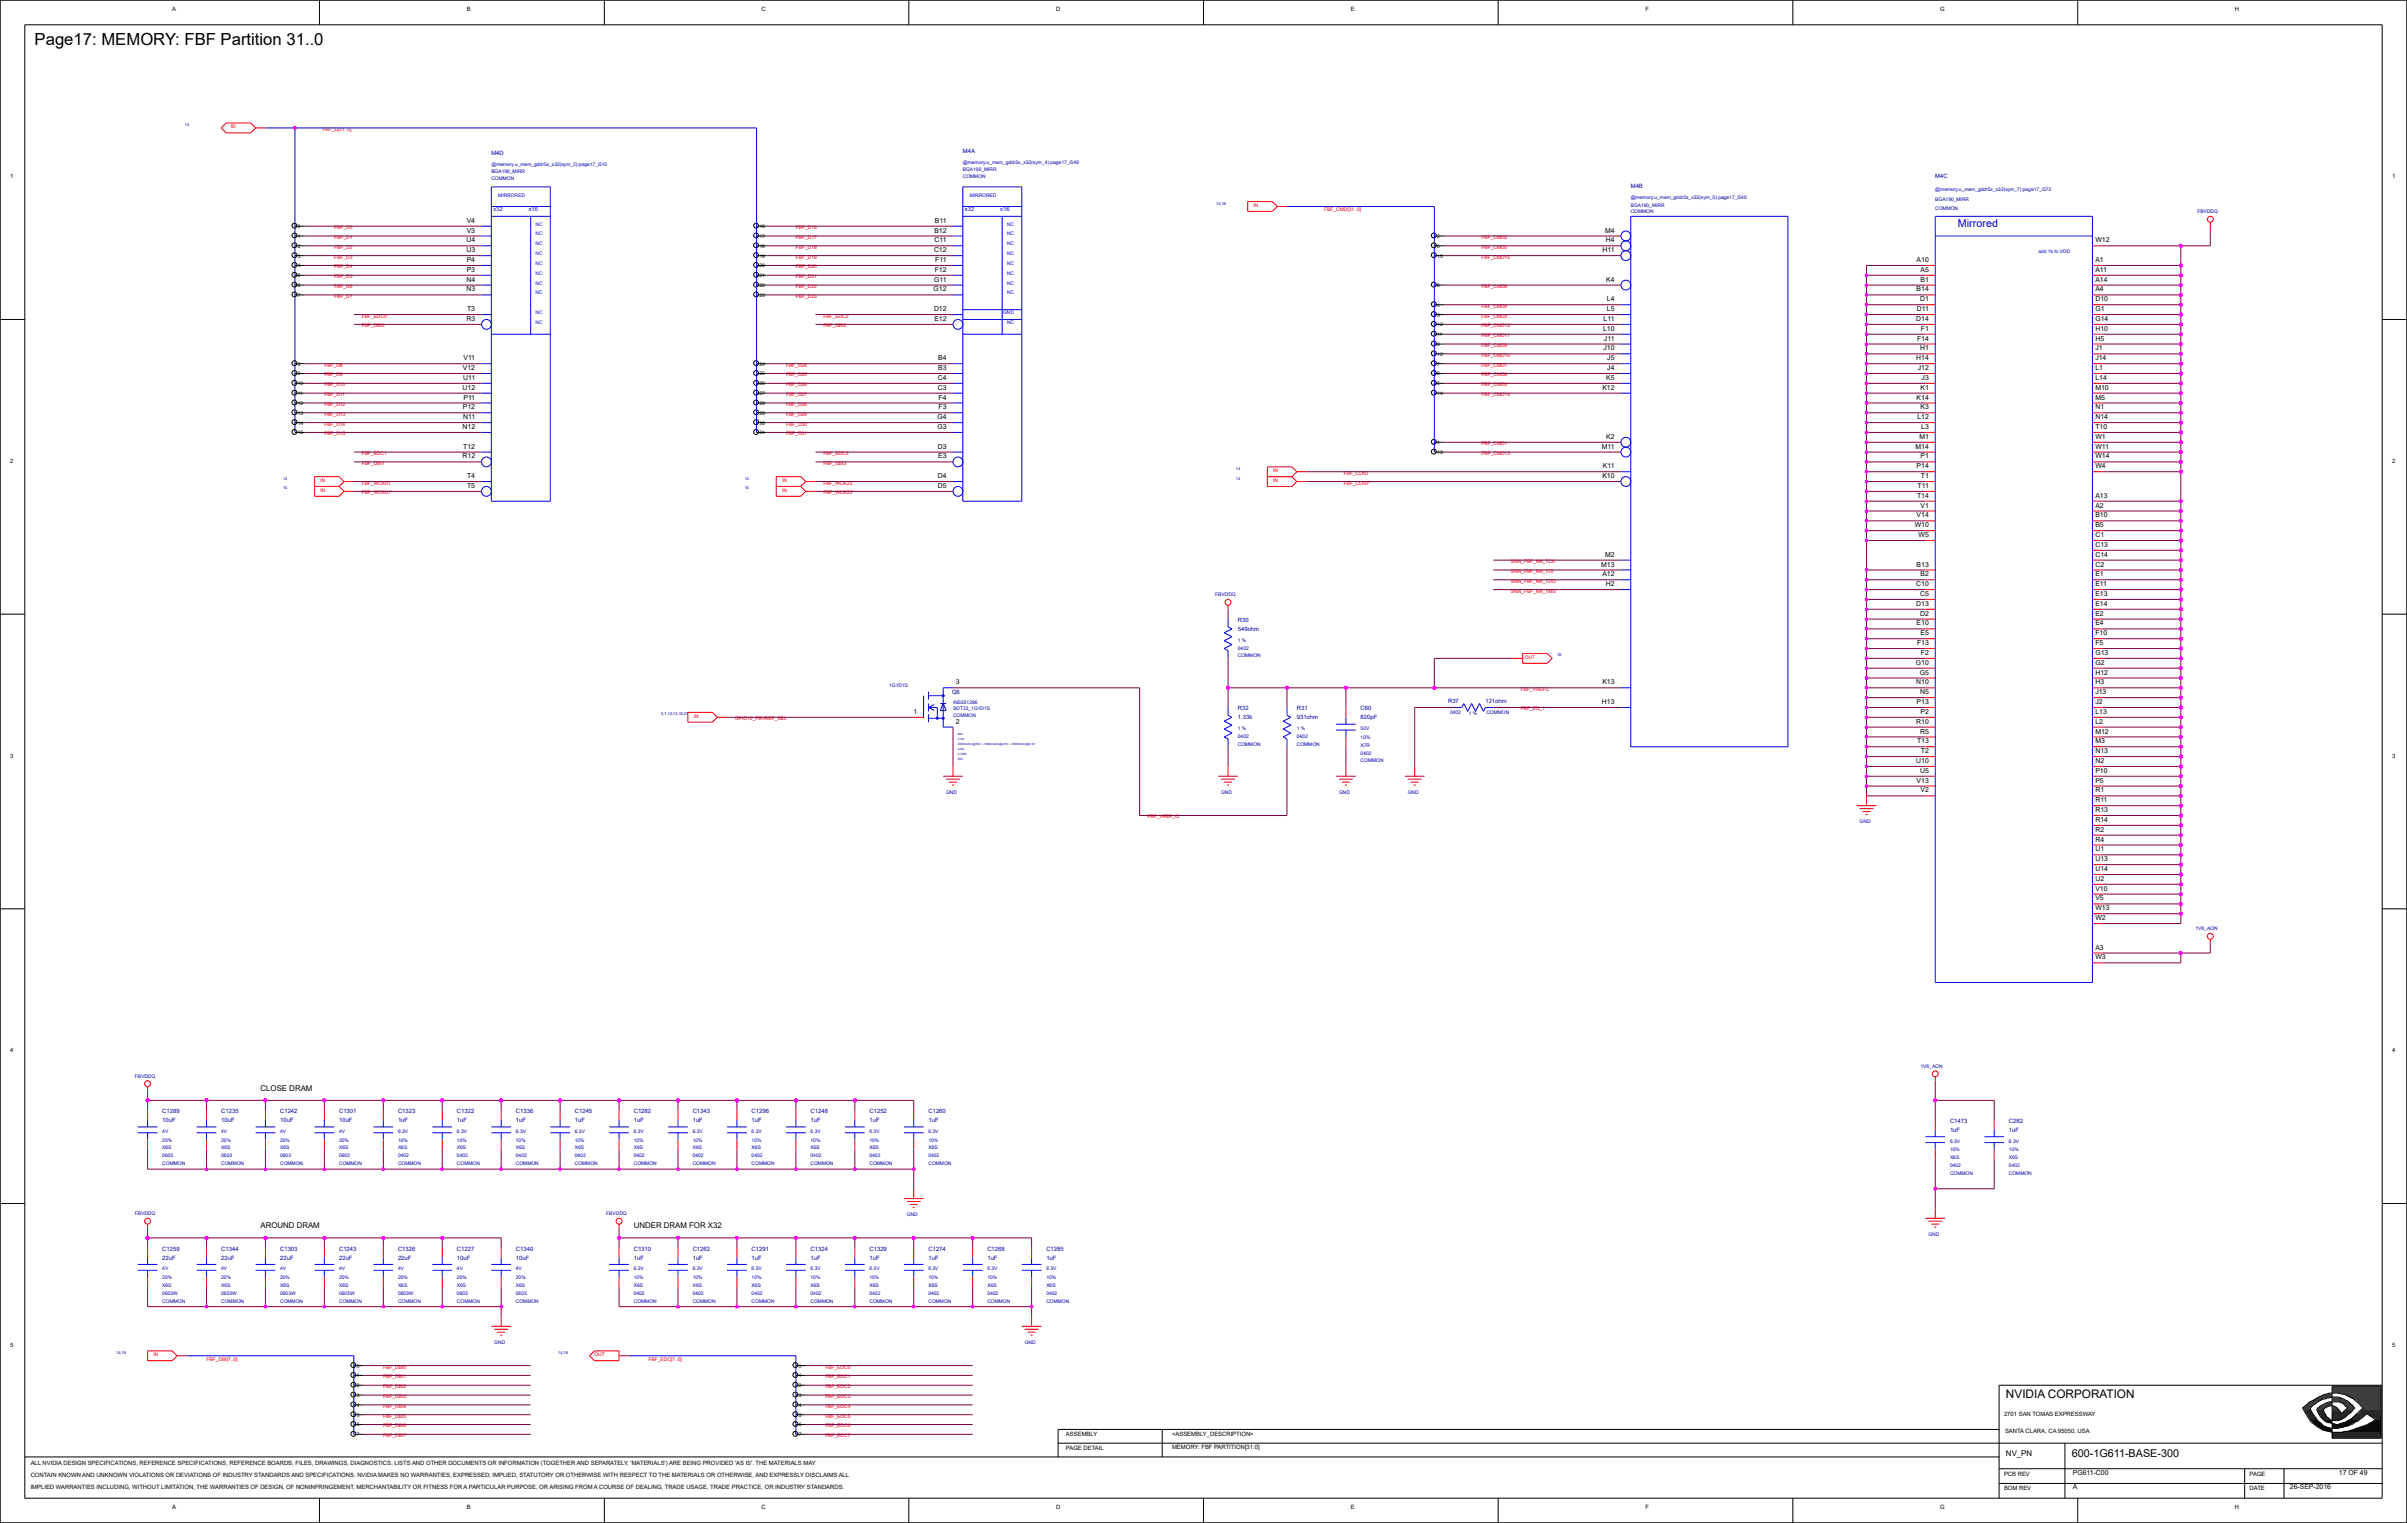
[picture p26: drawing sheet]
<svg xmlns="http://www.w3.org/2000/svg" width="271mm" height="172mm" viewBox="0 0 271 172" stroke-linecap="round" stroke-linejoin="round" font-family="sans-serif">
<defs><g id="words">
<text font-size="1.9" x="3.9" y="5.1">Page17: MEMORY: FBF Partition 31..0</text>
<text font-size="1.3" x="226.1" y="157.6">NVIDIA CORPORATION</text>
<text font-size="1.2" fill="#00f" x="220.7" y="25.6">Mirrored</text>
<text font-size="1.2" x="233.6" y="164.2">600-1G611-BASE-300</text>
<g font-size=".9">
<text x="29.4" y="122.9">CLOSE DRAM</text>
<text x="29.4" y="138.4">AROUND DRAM</text>
<text x="71.4" y="138.4">UNDER DRAM FOR X32</text>
<text x="226.1" y="164.1">NV_PN</text>
</g>
<g font-size=".8">
<text x="52.6" y="28.4">U3</text>
<text x="52.6" y="27.3">U4</text>
<text x="52.6" y="29.5">P4</text>
<text x="52.6" y="26.2">V3</text>
<text x="52.6" y="25.1">V4</text>
<text x="105.3" y="28.4">C12</text>
<text x="105.3" y="26.2">B12</text>
<text x="105.4" y="27.3">C11</text>
<text x="105.4" y="25.1">B11</text>
<text x="105.4" y="29.5">F11</text>
<text x="180.6" y="28.4">H11</text>
<text x="180.9" y="26.2">M4</text>
<text x="181" y="27.3">H4</text>
<text x="216.1" y="29.5">A10</text>
<text x="236.2" y="29.5">A1</text>
<text x="236.2" y="27.3">W12</text>
<text x="52.6" y="32.9">N3</text>
<text x="52.6" y="31.8">N4</text>
<text x="52.6" y="30.6">P3</text>
<text x="52.7" y="35.1">T3</text>
<text x="105.3" y="32.9">G12</text>
<text x="105.3" y="35.1">D12</text>
<text x="105.3" y="31.8">G11</text>
<text x="105.4" y="30.6">F12</text>
<text x="181.1" y="31.8">K4</text>
<text x="181.1" y="35.1">L5</text>
<text x="181.1" y="34">L4</text>
<text x="216.1" y="32.9">B14</text>
<text x="216.1" y="35.1">D11</text>
<text x="216.5" y="34">D1</text>
<text x="216.5" y="31.8">B1</text>
<text x="216.5" y="30.6">A5</text>
<text x="236.2" y="35.1">G1</text>
<text x="236.2" y="34">D10</text>
<text x="236.2" y="32.9">A4</text>
<text x="236.2" y="31.8">A14</text>
<text x="236.2" y="30.6">A11</text>
<text x="52.2" y="41.7">V12</text>
<text x="52.2" y="40.6">V11</text>
<text x="52.6" y="36.2">R3</text>
<text x="105.3" y="36.2">E12</text>
<text x="105.8" y="41.7">B3</text>
<text x="105.8" y="40.6">B4</text>
<text x="180.7" y="37.3">L10</text>
<text x="180.8" y="39.5">J10</text>
<text x="180.8" y="36.2">L11</text>
<text x="180.8" y="38.4">J11</text>
<text x="181.2" y="41.7">J4</text>
<text x="181.2" y="40.6">J5</text>
<text x="216" y="40.6">H14</text>
<text x="216" y="36.2">D14</text>
<text x="216.1" y="38.4">F14</text>
<text x="216.2" y="41.7">J12</text>
<text x="216.5" y="39.5">H1</text>
<text x="216.5" y="37.3">F1</text>
<text x="236.2" y="41.7">L1</text>
<text x="236.2" y="40.6">J14</text>
<text x="236.2" y="39.5">J1</text>
<text x="236.2" y="38.4">H5</text>
<text x="236.2" y="37.3">H10</text>
<text x="236.2" y="36.2">G14</text>
<text x="52.1" y="43.9">U12</text>
<text x="52.2" y="46.1">P12</text>
<text x="52.2" y="47.3">N11</text>
<text x="52.2" y="42.8">U11</text>
<text x="52.2" y="45">P11</text>
<text x="105.7" y="47.3">G4</text>
<text x="105.7" y="43.9">C3</text>
<text x="105.7" y="42.8">C4</text>
<text x="105.8" y="46.1">F3</text>
<text x="105.8" y="45">F4</text>
<text x="180.6" y="43.9">K12</text>
<text x="181.1" y="42.8">K5</text>
<text x="216.1" y="45">K14</text>
<text x="216.2" y="47.3">L12</text>
<text x="216.5" y="46.1">K3</text>
<text x="216.5" y="43.9">K1</text>
<text x="216.6" y="42.8">J3</text>
<text x="236.2" y="47.3">N14</text>
<text x="236.2" y="46.1">N1</text>
<text x="236.2" y="45">M5</text>
<text x="236.2" y="43.9">M10</text>
<text x="236.2" y="42.8">L14</text>
<text x="52.1" y="51.7">R12</text>
<text x="52.1" y="48.4">N12</text>
<text x="52.2" y="50.6">T12</text>
<text x="52.7" y="53.9">T4</text>
<text x="105.7" y="48.4">G3</text>
<text x="105.7" y="53.9">D4</text>
<text x="105.7" y="50.6">D3</text>
<text x="105.8" y="51.7">E3</text>
<text x="180.6" y="50.6">M11</text>
<text x="180.6" y="53.9">K10</text>
<text x="180.7" y="52.8">K11</text>
<text x="181.1" y="49.5">K2</text>
<text x="215.9" y="50.6">M14</text>
<text x="216.1" y="52.8">P14</text>
<text x="216.4" y="49.5">M1</text>
<text x="216.5" y="51.7">P1</text>
<text x="216.5" y="53.9">T1</text>
<text x="216.6" y="48.4">L3</text>
<text x="236.2" y="52.8">W4</text>
<text x="236.2" y="51.7">W14</text>
<text x="236.2" y="50.6">W11</text>
<text x="236.2" y="49.5">W1</text>
<text x="236.2" y="48.4">T10</text>
<text x="52.7" y="55">T5</text>
<text x="105.7" y="55">D5</text>
<text x="215.9" y="59.4">W10</text>
<text x="216.1" y="58.3">V14</text>
<text x="216.1" y="56.1">T14</text>
<text x="216.2" y="55">T11</text>
<text x="216.5" y="57.2">V1</text>
<text x="236.2" y="59.4">B5</text>
<text x="236.2" y="58.3">B10</text>
<text x="236.2" y="57.2">A2</text>
<text x="236.2" y="56.1">A13</text>
<text x="180.5" y="63.9">M13</text>
<text x="180.6" y="65">A12</text>
<text x="180.9" y="62.8">M2</text>
<text x="216.1" y="63.9">B13</text>
<text x="216.3" y="60.5">W5</text>
<text x="216.5" y="65">B2</text>
<text x="236.2" y="65">E1</text>
<text x="236.2" y="63.9">C2</text>
<text x="236.2" y="62.8">C14</text>
<text x="236.2" y="61.6">C13</text>
<text x="236.2" y="60.5">C1</text>
<text x="181" y="66.1">H2</text>
<text x="216" y="68.3">D13</text>
<text x="216" y="66.1">C10</text>
<text x="216.1" y="70.5">E10</text>
<text x="216.5" y="69.4">D2</text>
<text x="216.5" y="67.2">C5</text>
<text x="216.5" y="71.6">E5</text>
<text x="236.2" y="71.6">F10</text>
<text x="236.2" y="70.5">E4</text>
<text x="236.2" y="69.4">E2</text>
<text x="236.2" y="68.3">E14</text>
<text x="236.2" y="67.2">E13</text>
<text x="236.2" y="66.1">E11</text>
<text x="107.8" y="77.2">3</text>
<text x="180.6" y="77.2">K13</text>
<text x="216" y="74.9">G10</text>
<text x="216" y="77.2">N10</text>
<text x="216.1" y="72.7">F13</text>
<text x="216.4" y="76">G5</text>
<text x="216.5" y="73.8">F2</text>
<text x="236.2" y="77.2">H3</text>
<text x="236.2" y="76">H12</text>
<text x="236.2" y="74.9">G2</text>
<text x="236.2" y="73.8">G13</text>
<text x="236.2" y="72.7">F5</text>
<text x="103" y="80.5">1</text>
<text x="107.8" y="81.6">2</text>
<text x="180.6" y="79.4">H13</text>
<text x="216" y="81.6">R10</text>
<text x="216.1" y="79.4">P13</text>
<text x="216.1" y="83.8">T13</text>
<text x="216.5" y="82.7">R5</text>
<text x="216.5" y="78.3">N5</text>
<text x="216.5" y="80.5">P2</text>
<text x="236.2" y="83.8">M3</text>
<text x="236.2" y="82.7">M12</text>
<text x="236.2" y="81.6">L2</text>
<text x="236.2" y="80.5">L13</text>
<text x="236.2" y="79.4">J2</text>
<text x="236.2" y="78.3">J13</text>
<text x="216" y="86">U10</text>
<text x="216.1" y="88.2">V13</text>
<text x="216.5" y="87.1">U5</text>
<text x="216.5" y="89.3">V2</text>
<text x="216.5" y="84.9">T2</text>
<text x="236.2" y="89.3">R1</text>
<text x="236.2" y="88.2">P5</text>
<text x="236.2" y="87.1">P10</text>
<text x="236.2" y="86">N2</text>
<text x="236.2" y="84.9">N13</text>
<text x="236.2" y="96">U1</text>
<text x="236.2" y="94.9">R4</text>
<text x="236.2" y="93.8">R2</text>
<text x="236.2" y="92.7">R14</text>
<text x="236.2" y="91.5">R13</text>
<text x="236.2" y="90.4">R11</text>
<text x="236.2" y="101.5">V5</text>
<text x="236.2" y="100.4">V10</text>
<text x="236.2" y="99.3">U2</text>
<text x="236.2" y="98.2">U14</text>
<text x="236.2" y="97.1">U13</text>
<text x="236.2" y="107">A3</text>
<text x="236.2" y="103.7">W2</text>
<text x="236.2" y="102.6">W13</text>
<text x="236.2" y="108.2">W3</text>
<text x="233.7" y="167.9">A</text>
<text x="233.7" y="166.2">PG611-C00</text>
<text x="258.1" y="167.9">26-SEP-2016</text>
<text x="263.7" y="166.2">17 OF 49</text>
</g>
<g font-size=".7">
<text x="19.4" y="1.2">A</text>
<text x="52.6" y="1.2">B</text>
<text x="85.8" y="1.2">C</text>
<text x="119.1" y="1.2">D</text>
<text x="152.3" y="1.2">E</text>
<text x="185.5" y="1.2">F</text>
<text x="218.7" y="1.2">G</text>
<text x="251.9" y="1.2">H</text>
<text x="1.1" y="20.1">1</text>
<text x="269.7" y="20.1">1</text>
<text x="1.1" y="52.2">2</text>
<text x="269.7" y="52.2">2</text>
<text x="1.1" y="85.4">3</text>
<text x="269.7" y="85.4">3</text>
<text x="1.1" y="118.6">4</text>
<text x="269.7" y="118.6">4</text>
<text x="1.1" y="151.8">5</text>
<text x="269.7" y="151.8">5</text>
<text x="120.2" y="161.9">ASSEMBLY</text>
<text x="132.1" y="161.9">&lt;ASSEMBLY_DESCRIPTION&gt;</text>
<text x="225.9" y="159.6">2701 SAN TOMAS EXPRESSWAY</text>
<text x="226" y="161.6">SANTA CLARA, CA 95050, USA</text>
<text x="3.5" y="165.1">ALL NVIDIA DESIGN SPECIFICATIONS, REFERENCE SPECIFICATIONS, REFERENCE BOARDS, FILES, DRAWINGS, DIAGNOSTICS, LISTS AND OTHER DOCUMENTS OR INFORMATION (TOGETHER AND SEPARATELY, 'MATERIALS') ARE BEING PROVIDED 'AS IS'. THE MATERIALS MAY</text>
<text x="3.5" y="167.9">IMPLIED WARRANTIES INCLUDING, WITHOUT LIMITATION, THE WARRANTIES OF DESIGN, OF NONINFRINGEMENT, MERCHANTABILITY OR FITNESS FOR A PARTICULAR PURPOSE, OR ARISING FROM A COURSE OF DEALING, TRADE USAGE, TRADE PRACTICE, OR INDUSTRY STANDARDS.</text>
<text x="3.5" y="166.5">CONTAIN KNOWN AND UNKNOWN VIOLATIONS OR DEVIATIONS OF INDUSTRY STANDARDS AND SPECIFICATIONS. NVIDIA MAKES NO WARRANTIES, EXPRESSED, IMPLIED, STATUTORY OR OTHERWISE WITH RESPECT TO THE MATERIALS OR OTHERWISE, AND EXPRESSLY DISCLAIMS ALL</text>
<text x="120.2" y="163.5">PAGE DETAIL</text>
<text x="132.1" y="163.4">MEMORY: FBF PARTITION[31:0]</text>
<text x="225.9" y="166.3">PCB REV</text>
<text x="253.6" y="166.3">PAGE</text>
<text x="19.4" y="170.1">A</text>
<text x="52.6" y="170.1">B</text>
<text x="85.8" y="170.1">C</text>
<text x="119.1" y="170.1">D</text>
<text x="152.3" y="170.1">E</text>
<text x="185.5" y="170.1">F</text>
<text x="218.7" y="170.1">G</text>
<text x="225.9" y="168">BOM REV</text>
<text x="251.9" y="170.1">H</text>
<text x="253.6" y="168">DATE</text>
</g>
<g font-size=".7" fill="#0000a0">
<text x="55.4" y="17.5">M4D</text>
<text x="108.5" y="17.3">M4A</text>
<text x="183.8" y="21.2">M4B</text>
<text x="218.2" y="20.1">M4C</text>
<text x="139.5" y="70.1">R30</text>
<text x="139.5" y="71.1">549ohm</text>
<text x="107.3" y="78.2">Q6</text>
<text x="139.5" y="80.1">R32</text>
<text x="139.5" y="81.1">1.33k</text>
<text x="146.2" y="80.1">R31</text>
<text x="146.2" y="81.1">931ohm</text>
<text x="153.4" y="80.1">C60</text>
<text x="153.4" y="81.1">820pF</text>
<text x="163.2" y="79.2">R37</text>
<text x="167.4" y="79.2">121ohm</text>
<text x="18.3" y="125.5">C1289</text>
<text x="24.9" y="125.5">C1235</text>
<text x="31.6" y="125.5">C1242</text>
<text x="38.2" y="125.5">C1301</text>
<text x="44.9" y="125.5">C1323</text>
<text x="51.5" y="125.5">C1322</text>
<text x="58.2" y="125.5">C1336</text>
<text x="64.8" y="125.5">C1245</text>
<text x="71.4" y="125.5">C1282</text>
<text x="78.1" y="125.5">C1343</text>
<text x="84.7" y="125.5">C1296</text>
<text x="91.4" y="125.5">C1248</text>
<text x="98" y="125.5">C1252</text>
<text x="104.7" y="125.5">C1260</text>
<text x="18.3" y="126.5">10uF</text>
<text x="24.9" y="126.5">10uF</text>
<text x="31.6" y="126.5">10uF</text>
<text x="38.2" y="126.5">10uF</text>
<text x="44.9" y="126.5">1uF</text>
<text x="51.5" y="126.5">1uF</text>
<text x="58.2" y="126.5">1uF</text>
<text x="64.8" y="126.5">1uF</text>
<text x="71.4" y="126.5">1uF</text>
<text x="78.1" y="126.5">1uF</text>
<text x="84.7" y="126.5">1uF</text>
<text x="91.4" y="126.5">1uF</text>
<text x="98" y="126.5">1uF</text>
<text x="104.7" y="126.5">1uF</text>
<text x="219.8" y="126.6">C1473</text>
<text x="219.8" y="127.6">1uF</text>
<text x="226.5" y="126.6">C282</text>
<text x="226.5" y="127.6">1uF</text>
<text x="18.3" y="141">C1259</text>
<text x="18.3" y="142">22uF</text>
<text x="24.9" y="141">C1344</text>
<text x="24.9" y="142">22uF</text>
<text x="31.6" y="141">C1303</text>
<text x="31.6" y="142">22uF</text>
<text x="38.2" y="141">C1243</text>
<text x="38.2" y="142">22uF</text>
<text x="44.9" y="141">C1326</text>
<text x="44.9" y="142">22uF</text>
<text x="51.5" y="141">C1227</text>
<text x="51.5" y="142">10uF</text>
<text x="58.2" y="141">C1340</text>
<text x="58.2" y="142">10uF</text>
<text x="71.4" y="141">C1310</text>
<text x="71.4" y="142">1uF</text>
<text x="78.1" y="141">C1262</text>
<text x="78.1" y="142">1uF</text>
<text x="84.7" y="141">C1291</text>
<text x="84.7" y="142">1uF</text>
<text x="91.4" y="141">C1324</text>
<text x="91.4" y="142">1uF</text>
<text x="98" y="141">C1329</text>
<text x="98" y="142">1uF</text>
<text x="104.7" y="141">C1274</text>
<text x="104.7" y="142">1uF</text>
<text x="111.3" y="141">C1268</text>
<text x="111.3" y="142">1uF</text>
<text x="118" y="141">C1285</text>
<text x="118" y="142">1uF</text>
</g>
<g font-size=".7" fill="#00f">
<text x="55.6" y="23.8">x32</text>
<text x="59.6" y="23.8">x16</text>
<text x="108.8" y="23.8">x32</text>
<text x="112.7" y="23.8">x16</text>
</g>
<g font-size=".6" fill="#f00">
<text x="26" y="14.5">BI</text>
<text x="36.3" y="14.8">FBF_D[31..0]</text>
<text x="141.3" y="23.3">IN</text>
<text x="149.3" y="23.8">FBF_CMD[31..0]</text>
<text x="37.7" y="25.8">FBF_D0</text>
<text x="37.7" y="26.9">FBF_D1</text>
<text x="37.7" y="28">FBF_D2</text>
<text x="37.7" y="29.1">FBF_D3</text>
<text x="89.7" y="25.8">FBF_D16</text>
<text x="89.7" y="26.9">FBF_D17</text>
<text x="89.7" y="28">FBF_D18</text>
<text x="89.7" y="29.1">FBF_D19</text>
<text x="167" y="28">FBF_CMD0</text>
<text x="167" y="29.1">FBF_CMD15</text>
<text x="167" y="26.9">FBF_CMD2</text>
<text x="37.7" y="30.3">FBF_D4</text>
<text x="37.7" y="31.4">FBF_D5</text>
<text x="37.7" y="32.5">FBF_D6</text>
<text x="37.7" y="33.6">FBF_D7</text>
<text x="40.8" y="35.8">FBF_EDC0</text>
<text x="89.7" y="30.3">FBF_D20</text>
<text x="89.7" y="31.4">FBF_D21</text>
<text x="89.7" y="32.5">FBF_D22</text>
<text x="89.7" y="33.6">FBF_D23</text>
<text x="92.8" y="35.8">FBF_EDC2</text>
<text x="167" y="35.8">FBF_CMD3</text>
<text x="167" y="34.7">FBF_CMD4</text>
<text x="167" y="32.5">FBF_CMD6</text>
<text x="36.6" y="41.3">FBF_D8</text>
<text x="40.8" y="36.9">FBF_DBI0</text>
<text x="88.6" y="41.3">FBF_D24</text>
<text x="92.8" y="36.9">FBF_DBI2</text>
<text x="167" y="40.2">FBF_CMD10</text>
<text x="167" y="38">FBF_CMD11</text>
<text x="167" y="36.9">FBF_CMD12</text>
<text x="167" y="41.3">FBF_CMD7</text>
<text x="167" y="39.1">FBF_CMD9</text>
<text x="36.6" y="43.5">FBF_D10</text>
<text x="36.6" y="44.7">FBF_D11</text>
<text x="36.6" y="45.8">FBF_D12</text>
<text x="36.6" y="46.9">FBF_D13</text>
<text x="36.6" y="48">FBF_D14</text>
<text x="36.6" y="42.4">FBF_D9</text>
<text x="88.6" y="42.4">FBF_D25</text>
<text x="88.6" y="43.5">FBF_D26</text>
<text x="88.6" y="44.7">FBF_D27</text>
<text x="88.6" y="45.8">FBF_D28</text>
<text x="88.6" y="46.9">FBF_D29</text>
<text x="88.6" y="48">FBF_D30</text>
<text x="167" y="44.7">FBF_CMD14</text>
<text x="167" y="43.5">FBF_CMD5</text>
<text x="167" y="42.4">FBF_CMD8</text>
<text x="36.6" y="49.1">FBF_D15</text>
<text x="40.8" y="52.4">FBF_DBI1</text>
<text x="40.8" y="51.3">FBF_EDC1</text>
<text x="88.6" y="49.1">FBF_D31</text>
<text x="92.8" y="52.4">FBF_DBI3</text>
<text x="92.8" y="51.3">FBF_EDC3</text>
<text x="143.5" y="53.2">IN</text>
<text x="151.5" y="53.5">FBF_CLK0</text>
<text x="167" y="51.3">FBF_CMD13</text>
<text x="167" y="50.2">FBF_CMD1</text>
<text x="36.1" y="55.4">IN</text>
<text x="36.1" y="54.3">IN</text>
<text x="40.8" y="54.6">FBF_WCK01</text>
<text x="40.8" y="55.7">FBF_WCK01*</text>
<text x="88.2" y="55.4">IN</text>
<text x="88.2" y="54.3">IN</text>
<text x="92.8" y="54.6">FBF_WCK23</text>
<text x="92.8" y="55.7">FBF_WCK23*</text>
<text x="143.5" y="54.3">IN</text>
<text x="151.5" y="54.6">FBF_CLK0*</text>
<text x="170.3" y="63.5">SNN_FBF_M4_TCK</text>
<text x="170.3" y="64.6">SNN_FBF_M4_TDI</text>
<text x="170.3" y="65.7">SNN_FBF_M4_TDO</text>
<text x="170.3" y="66.8">SNN_FBF_M4_TMS</text>
<text x="171.4" y="77.9">FBF_VREFC</text>
<text x="171.9" y="74.3">OUT</text>
<text x="78.2" y="80.9">IN</text>
<text x="82.9" y="81.2">GPIO10_FBVREF_SEL</text>
<text x="171.4" y="80.1">FBF_ZQ_1</text>
<text x="129.4" y="92.3">FBF_VREF_Q</text>
<text x="17.3" y="152.9">IN</text>
<text x="23.3" y="153.4">FBF_DBI[7..0]</text>
<text x="43.2" y="154.3">FBF_DBI0</text>
<text x="43.2" y="155.4">FBF_DBI1</text>
<text x="67" y="152.9">OUT</text>
<text x="73.1" y="153.4">FBF_EDC[7..0]</text>
<text x="93" y="154.3">FBF_EDC0</text>
<text x="93" y="155.4">FBF_EDC1</text>
<text x="43.2" y="156.5">FBF_DBI2</text>
<text x="43.2" y="157.6">FBF_DBI3</text>
<text x="43.2" y="158.7">FBF_DBI4</text>
<text x="43.2" y="159.8">FBF_DBI5</text>
<text x="43.2" y="160.9">FBF_DBI6</text>
<text x="93" y="156.5">FBF_EDC2</text>
<text x="93" y="157.6">FBF_EDC3</text>
<text x="93" y="158.7">FBF_EDC4</text>
<text x="93" y="159.8">FBF_EDC5</text>
<text x="93" y="160.9">FBF_EDC6</text>
<text x="43.2" y="162">FBF_DBI7</text>
<text x="93" y="162">FBF_EDC7</text>
</g>
<g font-size=".6" fill="#0000a0">
<text x="55.4" y="18.7">@memory.u_mem_gddr5x_x32(sym_2):page17_i510</text>
<text x="55.4" y="20.3">COMMON</text>
<text x="55.4" y="19.5">BGA190_MIRR</text>
<text x="108.5" y="18.5">@memory.u_mem_gddr5x_x32(sym_4):page17_i549</text>
<text x="108.5" y="20.1">COMMON</text>
<text x="108.5" y="19.3">BGA190_MIRR</text>
<text x="183.8" y="22.4">@memory.u_mem_gddr5x_x32(sym_5):page17_i540</text>
<text x="183.8" y="23.3">BGA190_MIRR</text>
<text x="218.2" y="21.5">@memory.u_mem_gddr5x_x32(sym_7):page17_i573</text>
<text x="218.2" y="22.6">BGA190_MIRR</text>
<text x="218.2" y="23.7">COMMON</text>
<text x="183.8" y="24.1">COMMON</text>
<text x="247.7" y="24.1">FBVDDQ</text>
<text x="137" y="67.2">FBVDDQ</text>
<text x="100.2" y="77.4">1G1D1S</text>
<text x="139.5" y="74.1">COMMON</text>
<text x="139.5" y="72.3">1 %</text>
<text x="139.5" y="73.2">0402</text>
<text x="107.4" y="79.3">INS551296</text>
<text x="107.4" y="80.9">COMMON</text>
<text x="107.4" y="80.1">SOT23_1G1D1S</text>
<text x="139.5" y="82.3">1 %</text>
<text x="139.5" y="83.2">0402</text>
<text x="146.2" y="82.3">1 %</text>
<text x="146.2" y="83.2">0402</text>
<text x="153.4" y="82.3">50V</text>
<text x="153.4" y="83.3">10%</text>
<text x="163.5" y="80.5">0402</text>
<text x="165.6" y="80.6">1 %</text>
<text x="167.6" y="80.5">COMMON</text>
<text x="106.7" y="89.5">GND</text>
<text x="137.7" y="89.5">GND</text>
<text x="139.5" y="84.1">COMMON</text>
<text x="146.2" y="84.1">COMMON</text>
<text x="151" y="89.5">GND</text>
<text x="153.4" y="86">COMMON</text>
<text x="153.4" y="84.2">X7R</text>
<text x="153.4" y="85.1">0402</text>
<text x="158.7" y="89.5">GND</text>
<text x="209.6" y="92.8">GND</text>
<text x="247.5" y="104.9">1V8_AON</text>
<text x="15.2" y="121.5">FBVDDQ</text>
<text x="216.5" y="120.4">1V8_AON</text>
<text x="18.3" y="127.7">4V</text>
<text x="18.3" y="130.5">0603</text>
<text x="18.3" y="129.6">X6S</text>
<text x="18.3" y="128.7">20%</text>
<text x="18.3" y="131.4">COMMON</text>
<text x="24.9" y="128.7">20%</text>
<text x="24.9" y="129.6">X6S</text>
<text x="24.9" y="130.5">0603</text>
<text x="24.9" y="127.7">4V</text>
<text x="24.9" y="131.4">COMMON</text>
<text x="31.6" y="128.7">20%</text>
<text x="31.6" y="129.6">X6S</text>
<text x="31.6" y="130.5">0603</text>
<text x="31.6" y="127.7">4V</text>
<text x="31.6" y="131.4">COMMON</text>
<text x="38.2" y="130.5">0603</text>
<text x="38.2" y="129.6">X6S</text>
<text x="38.2" y="128.7">20%</text>
<text x="38.2" y="127.7">4V</text>
<text x="38.2" y="131.4">COMMON</text>
<text x="44.9" y="130.5">0402</text>
<text x="44.9" y="129.6">X6S</text>
<text x="44.9" y="128.7">10%</text>
<text x="44.9" y="127.7">6.3V</text>
<text x="44.9" y="131.4">COMMON</text>
<text x="51.5" y="127.7">6.3V</text>
<text x="51.5" y="128.7">10%</text>
<text x="51.5" y="129.6">X6S</text>
<text x="51.5" y="130.5">0402</text>
<text x="51.5" y="131.4">COMMON</text>
<text x="58.2" y="127.7">6.3V</text>
<text x="58.2" y="128.7">10%</text>
<text x="58.2" y="129.6">X6S</text>
<text x="58.2" y="130.5">0402</text>
<text x="58.2" y="131.4">COMMON</text>
<text x="64.8" y="127.7">6.3V</text>
<text x="64.8" y="128.7">10%</text>
<text x="64.8" y="129.6">X6S</text>
<text x="64.8" y="130.5">0402</text>
<text x="64.8" y="131.4">COMMON</text>
<text x="71.4" y="130.5">0402</text>
<text x="71.4" y="127.7">6.3V</text>
<text x="71.4" y="128.7">10%</text>
<text x="71.4" y="129.6">X6S</text>
<text x="71.4" y="131.4">COMMON</text>
<text x="78.1" y="130.5">0402</text>
<text x="78.1" y="129.6">X6S</text>
<text x="78.1" y="128.7">10%</text>
<text x="78.1" y="127.7">6.3V</text>
<text x="78.1" y="131.4">COMMON</text>
<text x="84.7" y="130.5">0402</text>
<text x="84.7" y="129.6">X6S</text>
<text x="84.7" y="128.7">10%</text>
<text x="84.7" y="127.7">6.3V</text>
<text x="84.7" y="131.4">COMMON</text>
<text x="91.4" y="129.6">X6S</text>
<text x="91.4" y="127.7">6.3V</text>
<text x="91.4" y="130.5">0402</text>
<text x="91.4" y="128.7">10%</text>
<text x="91.4" y="131.4">COMMON</text>
<text x="98" y="130.5">0402</text>
<text x="98" y="129.6">X6S</text>
<text x="98" y="128.7">10%</text>
<text x="98" y="127.7">6.3V</text>
<text x="98" y="131.4">COMMON</text>
<text x="104.7" y="130.5">0402</text>
<text x="104.7" y="129.6">X6S</text>
<text x="104.7" y="128.7">10%</text>
<text x="104.7" y="127.7">6.3V</text>
<text x="104.7" y="131.4">COMMON</text>
<text x="219.8" y="129.8">10%</text>
<text x="219.8" y="130.7">X6S</text>
<text x="219.8" y="131.6">0402</text>
<text x="219.8" y="128.8">6.3V</text>
<text x="226.5" y="129.8">10%</text>
<text x="226.5" y="130.7">X6S</text>
<text x="226.5" y="131.6">0402</text>
<text x="226.5" y="128.8">6.3V</text>
<text x="15.2" y="137">FBVDDQ</text>
<text x="68.3" y="137">FBVDDQ</text>
<text x="102.2" y="137.1">GND</text>
<text x="219.8" y="132.5">COMMON</text>
<text x="226.5" y="132.5">COMMON</text>
<text x="18.3" y="143.2">4V</text>
<text x="24.9" y="143.2">4V</text>
<text x="31.6" y="143.2">4V</text>
<text x="38.2" y="143.2">4V</text>
<text x="44.9" y="143.2">4V</text>
<text x="51.5" y="143.2">4V</text>
<text x="58.2" y="143.2">4V</text>
<text x="71.4" y="143.2">6.3V</text>
<text x="78.1" y="143.2">6.3V</text>
<text x="84.7" y="143.2">6.3V</text>
<text x="91.4" y="143.2">6.3V</text>
<text x="98" y="143.2">6.3V</text>
<text x="104.7" y="143.2">6.3V</text>
<text x="111.3" y="143.2">6.3V</text>
<text x="118" y="143.2">6.3V</text>
<text x="217.4" y="139.3">GND</text>
<text x="18.3" y="146">0603W</text>
<text x="18.3" y="145.1">X6S</text>
<text x="18.3" y="144.2">20%</text>
<text x="18.3" y="146.9">COMMON</text>
<text x="24.9" y="144.2">20%</text>
<text x="24.9" y="145.1">X6S</text>
<text x="24.9" y="146">0603W</text>
<text x="24.9" y="146.9">COMMON</text>
<text x="31.6" y="146.9">COMMON</text>
<text x="31.6" y="145.1">X6S</text>
<text x="31.6" y="144.2">20%</text>
<text x="31.6" y="146">0603W</text>
<text x="38.2" y="146.9">COMMON</text>
<text x="38.2" y="144.2">20%</text>
<text x="38.2" y="145.1">X6S</text>
<text x="38.2" y="146">0603W</text>
<text x="44.9" y="146.9">COMMON</text>
<text x="44.9" y="146">0603W</text>
<text x="44.9" y="145.1">X6S</text>
<text x="44.9" y="144.2">20%</text>
<text x="51.5" y="146.9">COMMON</text>
<text x="51.5" y="145.1">X6S</text>
<text x="51.5" y="144.2">20%</text>
<text x="51.5" y="146">0603</text>
<text x="58.2" y="146.9">COMMON</text>
<text x="58.2" y="144.2">20%</text>
<text x="58.2" y="145.1">X6S</text>
<text x="58.2" y="146">0603</text>
<text x="71.4" y="146">0402</text>
<text x="71.4" y="144.2">10%</text>
<text x="71.4" y="145.1">X6S</text>
<text x="71.4" y="146.9">COMMON</text>
<text x="78.1" y="144.2">10%</text>
<text x="78.1" y="145.1">X6S</text>
<text x="78.1" y="146">0402</text>
<text x="78.1" y="146.9">COMMON</text>
<text x="84.7" y="144.2">10%</text>
<text x="84.7" y="146">0402</text>
<text x="84.7" y="145.1">X6S</text>
<text x="84.7" y="146.9">COMMON</text>
<text x="91.4" y="146">0402</text>
<text x="91.4" y="145.1">X6S</text>
<text x="91.4" y="144.2">10%</text>
<text x="91.4" y="146.9">COMMON</text>
<text x="98" y="146.9">COMMON</text>
<text x="98" y="146">0402</text>
<text x="98" y="145.1">X6S</text>
<text x="98" y="144.2">10%</text>
<text x="104.7" y="146.9">COMMON</text>
<text x="104.7" y="144.2">10%</text>
<text x="104.7" y="145.1">X6S</text>
<text x="104.7" y="146">0402</text>
<text x="111.3" y="146.9">COMMON</text>
<text x="111.3" y="144.2">10%</text>
<text x="111.3" y="145.1">X6S</text>
<text x="111.3" y="146">0402</text>
<text x="118" y="146.9">COMMON</text>
<text x="118" y="146">0402</text>
<text x="118" y="145.1">X6S</text>
<text x="118" y="144.2">10%</text>
<text x="55.7" y="151.5">GND</text>
<text x="115.5" y="151.5">GND</text>
</g>
<g font-size=".6" fill="#00f">
<text x="56.2" y="22.2">MIRRORED</text>
<text x="109.3" y="22.2">MIRRORED</text>
<text x="60.4" y="29.9">NC</text>
<text x="60.4" y="28.8">NC</text>
<text x="60.4" y="27.7">NC</text>
<text x="60.4" y="25.4">NC</text>
<text x="60.4" y="26.5">NC</text>
<text x="113.5" y="29.9">NC</text>
<text x="113.5" y="28.8">NC</text>
<text x="113.5" y="27.7">NC</text>
<text x="113.5" y="26.5">NC</text>
<text x="113.5" y="25.4">NC</text>
<text x="229.8" y="28.5">add 1k to VDD</text>
<text x="60.4" y="33.2">NC</text>
<text x="60.4" y="31">NC</text>
<text x="60.4" y="32.1">NC</text>
<text x="60.4" y="35.4">NC</text>
<text x="113.1" y="35.4">GND</text>
<text x="113.5" y="31">NC</text>
<text x="113.5" y="32.1">NC</text>
<text x="113.5" y="33.2">NC</text>
<text x="60.4" y="36.5">NC</text>
<text x="113.5" y="36.5">NC</text>
</g>
<g font-size=".6">
<text x="33.6" y="29">3</text>
<text x="33.6" y="27.9">2</text>
<text x="33.6" y="26.8">1</text>
<text x="33.6" y="25.7">0</text>
<text x="85.6" y="29">19</text>
<text x="85.6" y="27.9">18</text>
<text x="85.6" y="26.8">17</text>
<text x="85.6" y="25.7">16</text>
<text x="162" y="29">15</text>
<text x="162" y="27.9">0</text>
<text x="162" y="26.8">2</text>
<text x="33.6" y="33.5">7</text>
<text x="33.6" y="32.4">6</text>
<text x="33.6" y="31.3">5</text>
<text x="33.6" y="30.1">4</text>
<text x="85.6" y="33.5">23</text>
<text x="85.6" y="32.4">22</text>
<text x="85.6" y="31.3">21</text>
<text x="85.6" y="30.1">20</text>
<text x="162" y="35.7">3</text>
<text x="162" y="34.6">4</text>
<text x="162" y="32.4">6</text>
<text x="33.6" y="41.2">8</text>
<text x="85.6" y="41.2">24</text>
<text x="162" y="41.2">7</text>
<text x="162" y="40.1">10</text>
<text x="162" y="39">9</text>
<text x="162" y="37.9">11</text>
<text x="162" y="36.8">12</text>
<text x="33.6" y="47.9">14</text>
<text x="33.6" y="46.8">13</text>
<text x="33.6" y="45.6">12</text>
<text x="33.6" y="44.5">11</text>
<text x="33.6" y="43.4">10</text>
<text x="33.6" y="42.3">9</text>
<text x="85.6" y="47.9">30</text>
<text x="85.6" y="46.8">29</text>
<text x="85.6" y="45.6">28</text>
<text x="85.6" y="44.5">27</text>
<text x="85.6" y="43.4">26</text>
<text x="85.6" y="42.3">25</text>
<text x="162" y="44.5">14</text>
<text x="162" y="43.4">5</text>
<text x="162" y="42.3">8</text>
<text x="33.6" y="49">15</text>
<text x="85.6" y="49">31</text>
<text x="162" y="51.2">13</text>
<text x="162" y="50.1">1</text>
<text x="40.2" y="155.3">1</text>
<text x="40.2" y="154.2">0</text>
<text x="90.1" y="155.3">1</text>
<text x="90.1" y="154.2">0</text>
<text x="40.2" y="161.9">7</text>
<text x="40.2" y="160.8">6</text>
<text x="40.2" y="159.7">5</text>
<text x="40.2" y="158.6">4</text>
<text x="40.2" y="157.5">3</text>
<text x="40.2" y="156.4">2</text>
<text x="90.1" y="161.9">7</text>
<text x="90.1" y="160.8">6</text>
<text x="90.1" y="159.7">5</text>
<text x="90.1" y="158.6">4</text>
<text x="90.1" y="157.5">3</text>
<text x="90.1" y="156.4">2</text>
</g>
<g font-size=".4" fill="#0000a0">
<text x="20.8" y="14.2">14</text>
<text x="137.1" y="23.1">14,18</text>
<text x="139.3" y="53">14</text>
<text x="31.9" y="55.2">14</text>
<text x="31.9" y="54.1">14</text>
<text x="84" y="55.2">14</text>
<text x="84" y="54.1">14</text>
<text x="139.3" y="54.1">14</text>
<text x="175.5" y="74">18</text>
<text x="74.5" y="80.6">5,7,10,12,15,27</text>
<text x="13.1" y="152.6">14,18</text>
<text x="62.9" y="152.6">14,18</text>
</g>
<g font-size=".3" fill="#0000a0">
<text x="108" y="84">2000mohm@10V / -1000mohm@4.5V / -1000mohm@2.5V</text>
<text x="108" y="82.9">60V</text>
<text x="108" y="83.4">0.3A</text>
<text x="108" y="85.6">20V</text>
<text x="108" y="85.1">0.35W</text>
<text x="108" y="84.5">0.8A</text>
</g>
</g></defs>
<g fill="none" stroke="#00f" stroke-width=".11">
<path d="M29.9 14.4h55.4v34.3M33.2 14.4v34.3M54.3 35.5h1.1M54.3 33.2h1.1M54.3 32.1h1.1M54.3 31h1.1M54.3 29.9h1.1M54.3 28.8h1.1M54.3 27.7h1.1M54.3 26.6h1.1M54.3 25.5h1.1M55.4 21.1h6.6v35.4h-6.6z"/>
<path d="M55.4 23.3h6.6M55.4 37.7h6.6M55.4 24.4h6.6M59.8 24.4v13.3M107.4 35.5h1.1M107.4 33.2h1.1M107.4 32.1h1.1M107.4 31h1.1M107.4 29.9h1.1M107.4 28.8h1.1M107.4 27.7h1.1M107.4 26.6h1.1"/>
<path d="M107.4 25.5h1.1M108.5 21.1h6.7v35.4h-6.7zM108.5 36h6.7M108.5 34.9h6.7M108.5 23.3h6.7M108.5 37.7h6.7M108.5 24.4h6.7M113 24.4v13.3M145.1 23.3h16.6v27.7M182.7 35.5h1.1M182.7 37.7h1.1M182.7 39.9h1.1"/>
<path d="M182.7 38.8h1.1M182.7 34.4h1.1M182.7 36.6h1.1M183.8 24.4h17.8v59.8h-17.8zM218.2 26.6h17.7M218.2 24.4h17.7v86.4h-17.7zM54.3 54.3h1.1M54.3 51h1.1M54.3 47.6h1.1M54.3 48.7h1.1M54.3 46.5h1.1M54.3 45.4h1.1"/>
<path d="M54.3 44.3h1.1M54.3 43.2h1.1M54.3 42.1h1.1M54.3 41h1.1M107.4 54.3h1.1M107.4 51h1.1M107.4 47.6h1.1M107.4 48.7h1.1M107.4 46.5h1.1M107.4 45.4h1.1M107.4 44.3h1.1M107.4 43.2h1.1"/>
<path d="M107.4 42.1h1.1M107.4 41h1.1M182.7 44.3h1.1M182.7 43.2h1.1M182.7 42.1h1.1M182.7 41h1.1M182.7 53.2h1.1M104.1 78.4v2.6M104.7 79.8h1v1.2M104.7 78.4h1.6M104.7 78v.9M104.7 79.3v.9"/>
<path d="M106 79.3h.7M107.4 77.5h-1.1v4.5h1.1M138.4 69.8v.9M138.4 73.3v.9M138.4 79.8v.8M145.1 79.8v.8M163.9 79.8h.9M167.4 79.8h.9M182.7 79.8h1.1M182.7 77.5h1.1M182.7 66.5h1.1M182.7 63.1h1.1"/>
<path d="M182.7 64.3h1.1M182.7 65.4h1.1M104.7 81h1.6M104.7 80.5v.9M106 80.1h.7M138.4 83.3v.9M145.1 83.3v.9M150.6 81.6h2.2M150.6 82.3h2.2M151.7 80.9v.7M151.7 82.3v.8M15.5 127h2.2"/>
<path d="M15.5 127.7h2.2M16.6 126.3v.7M16.6 127.7v.8M22.2 127h2.2M22.2 127.7h2.2M23.3 126.3v.7M23.3 127.7v.8M28.8 127h2.2M28.8 127.7h2.2M29.9 126.3v.7M29.9 127.7v.8M35.5 127h2.2"/>
<path d="M35.5 127.7h2.2M36.6 126.3v.7M36.6 127.7v.8M42.1 127h2.2M42.1 127.7h2.2M43.2 126.3v.7M43.2 127.7v.8M48.7 127h2.3M48.7 127.7h2.3M49.9 126.3v.7M49.9 127.7v.8M55.4 127h2.2"/>
<path d="M55.4 127.7h2.2M56.5 126.3v.7M56.5 127.7v.8M62 127h2.3M62 127.7h2.3M63.1 126.3v.7M63.1 127.7v.8M68.7 127h2.2M68.7 127.7h2.2M69.8 126.3v.7M69.8 127.7v.8M75.3 127h2.2"/>
<path d="M75.3 127.7h2.2M76.4 126.3v.7M76.4 127.7v.8M82 127h2.2M82 127.7h2.2M83.1 126.3v.7M83.1 127.7v.8M88.6 127h2.2M88.6 127.7h2.2M89.7 126.3v.7M89.7 127.7v.8M95.3 127h2.2"/>
<path d="M95.3 127.7h2.2M96.4 126.3v.7M96.4 127.7v.8M101.9 127h2.2M101.9 127.7h2.2M103 126.3v.7M103 127.7v.8M217.1 128.1h2.2M217.1 128.8h2.2M218.2 127.4v.7M218.2 128.8v.8M223.7 128.1h2.2"/>
<path d="M223.7 128.8h2.2M224.8 127.4v.7M224.8 128.8v.8M15.5 142.5h2.2M15.5 143.2h2.2M16.6 141.8v.7M16.6 143.2v.8M21.1 152.8h18.8v8.9M22.2 142.5h2.2M22.2 143.2h2.2M23.3 141.8v.7M23.3 143.2v.8"/>
<path d="M28.8 142.5h2.2M28.8 143.2h2.2M29.9 141.8v.7M29.9 143.2v.8M35.5 142.5h2.2M35.5 143.2h2.2M36.6 141.8v.7M36.6 143.2v.8M42.1 142.5h2.2M42.1 143.2h2.2M43.2 141.8v.7M43.2 143.2v.8"/>
<path d="M48.7 142.5h2.3M48.7 143.2h2.3M49.9 141.8v.7M49.9 143.2v.8M55.4 142.5h2.2M55.4 143.2h2.2M56.5 141.8v.7M56.5 143.2v.8M68.7 142.5h2.2M68.7 143.2h2.2M69.8 141.8v.7M69.8 143.2v.8"/>
<path d="M70.9 152.8h18.8v8.9M75.3 142.5h2.2M75.3 143.2h2.2M76.4 141.8v.7M76.4 143.2v.8M82 142.5h2.2M82 143.2h2.2M83.1 141.8v.7M83.1 143.2v.8M88.6 142.5h2.2M88.6 143.2h2.2M89.7 141.8v.7"/>
<path d="M89.7 143.2v.8M95.3 142.5h2.2M95.3 143.2h2.2M96.4 141.8v.7M96.4 143.2v.8M101.9 142.5h2.2M101.9 143.2h2.2M103 141.8v.7M103 143.2v.8M108.5 142.5h2.3M108.5 143.2h2.3M109.6 141.8v.7"/>
<path d="M109.6 143.2v.8M115.2 142.5h2.2M115.2 143.2h2.2M116.3 141.8v.7M116.3 143.2v.8"/>
<circle cx="54.8" cy="36.6" r=".55"/>
<circle cx="108" cy="36.6" r=".55"/>
<circle cx="183.3" cy="28.8" r=".55"/>
<circle cx="183.3" cy="27.7" r=".55"/>
<circle cx="183.3" cy="32.1" r=".55"/>
<circle cx="183.3" cy="26.6" r=".55"/>
<circle cx="54.8" cy="52.1" r=".55"/>
<circle cx="54.8" cy="55.4" r=".55"/>
<circle cx="108" cy="52.1" r=".55"/>
<circle cx="108" cy="55.4" r=".55"/>
<circle cx="183.3" cy="49.9" r=".55"/>
<circle cx="183.3" cy="54.3" r=".55"/>
<circle cx="183.3" cy="51" r=".55"/>
<circle cx="106.3" cy="78.4" r=".11"/>
<circle cx="105.7" cy="81" r=".11"/>
<circle cx="106.3" cy="81" r=".11"/>
</g>
<g fill="none" stroke="#f00" stroke-width=".11">
<path d="M25.5 15h2.8M25.5 13.9h2.8M28.8 14.4h1.1M143.4 22.7h-2.7v1.1h2.7M144 23.3h1.1M217.1 39.9h1.1M217.1 38.8h1.1M217.1 37.7h1.1M217.1 36.6h1.1M217.1 35.5h1.1M217.1 34.4h1.1M217.1 33.2h1.1"/>
<path d="M217.1 32.1h1.1M217.1 31h1.1M217.1 29.9h1.1M235.9 39.9h1.1M235.9 38.8h1.1M235.9 37.7h1.1M235.9 36.6h1.1M235.9 35.5h1.1M235.9 34.4h1.1M235.9 33.2h1.1M235.9 32.1h1.1M235.9 31h1.1"/>
<path d="M235.9 29.9h1.1M235.9 27.7h1.1M249.2 25.1v.4M35.5 54.8h2.7M38.2 53.7h-2.7v2.2h2.7M38.8 55.4h1.1M38.8 54.3h1.1M87.5 54.8h2.8M90.3 53.7h-2.8v2.2h2.8M90.8 55.4h1.1M90.8 54.3h1.1M142.9 53.7h2.7"/>
<path d="M145.6 52.6h-2.7v2.2h2.7M146.2 54.3h1.1M146.2 53.2h1.1M217.1 59.8h1.1M217.1 58.7h1.1M217.1 57.6h1.1M217.1 56.5h1.1M217.1 55.4h1.1M217.1 54.3h1.1M217.1 53.2h1.1M217.1 52.1h1.1M217.1 51h1.1"/>
<path d="M217.1 49.9h1.1M217.1 48.7h1.1M217.1 47.6h1.1M217.1 46.5h1.1M217.1 45.4h1.1M217.1 44.3h1.1M217.1 43.2h1.1M217.1 42.1h1.1M217.1 41h1.1M235.9 59.8h1.1M235.9 58.7h1.1M235.9 57.6h1.1"/>
<path d="M235.9 56.5h1.1M235.9 53.2h1.1M235.9 52.1h1.1M235.9 51h1.1M235.9 49.9h1.1M235.9 48.7h1.1M235.9 47.6h1.1M235.9 46.5h1.1M235.9 45.4h1.1M235.9 44.3h1.1M235.9 43.2h1.1M235.9 42.1h1.1"/>
<path d="M235.9 41h1.1M138.4 68.2v.5M151.7 79.8v1.1M170.6 74.2h1.1M174.4 73.7h-2.7v1.1h2.7M217.1 79.8h1.1M217.1 78.6h1.1M217.1 77.5h1.1M217.1 76.4h1.1M217.1 75.3h1.1M217.1 74.2h1.1M217.1 73.1h1.1"/>
<path d="M217.1 72h1.1M217.1 70.9h1.1M217.1 69.8h1.1M217.1 68.7h1.1M217.1 67.6h1.1M217.1 66.5h1.1M217.1 65.4h1.1M217.1 64.3h1.1M217.1 60.9h1.1M235.9 79.8h1.1M235.9 78.6h1.1M235.9 77.5h1.1"/>
<path d="M235.9 76.4h1.1M235.9 75.3h1.1M235.9 74.2h1.1M235.9 73.1h1.1M235.9 72h1.1M235.9 70.9h1.1M235.9 69.8h1.1M235.9 68.7h1.1M235.9 67.6h1.1M235.9 66.5h1.1M235.9 65.4h1.1M235.9 64.3h1.1"/>
<path d="M235.9 60.9h1.1M235.9 63.1h1.1M235.9 62h1.1M80.3 80.3h-2.8v1.1h2.8M80.9 80.9h1.1M103 80.9h1.1M106.3 87.5h2.2M106.7 87.8h1.5M107 88.2h.9M107.3 88.5h.2M107.4 86.4v1.1M137.3 87.5h2.2"/>
<path d="M137.7 87.8h1.5M138 88.2h.9M138.3 88.5h.2M138.4 86.4v1.1M150.6 87.5h2.2M151 87.8h1.5M151.3 88.2h.9M151.6 88.5h.2M151.7 83.1v1.1M151.7 86.4v1.1M158.4 87.5h2.2M158.7 87.8h1.6"/>
<path d="M159 88.2h.9M159.4 88.5h.2M159.5 86.4v1.1M209.3 90.8h2.2M209.6 91.2h1.6M210 91.5h.9M210.3 91.8h.2M210.4 89.7v1.1M217.1 89.7h1.1M217.1 88.6h1.1M217.1 87.5h1.1M217.1 86.4h1.1"/>
<path d="M217.1 85.3h1.1M217.1 84.2h1.1M217.1 83.1h1.1M217.1 82h1.1M217.1 80.9h1.1M235.9 89.7h1.1M235.9 88.6h1.1M235.9 87.5h1.1M235.9 86.4h1.1M235.9 85.3h1.1M235.9 84.2h1.1M235.9 83.1h1.1"/>
<path d="M235.9 82h1.1M235.9 80.9h1.1M235.9 99.7h1.1M235.9 98.6h1.1M235.9 97.5h1.1M235.9 96.4h1.1M235.9 95.3h1.1M235.9 94.1h1.1M235.9 93h1.1M235.9 91.9h1.1M235.9 90.8h1.1M235.9 108.5h1.1"/>
<path d="M235.9 107.4h1.1M235.9 104.1h1.1M235.9 103h1.1M235.9 101.9h1.1M235.9 100.8h1.1M249.2 105.9v.4M16.6 122.5v.4M16.6 125.2v1.1M16.6 128.5v1.1M16.6 138v.4M23.3 125.2v1.1M23.3 128.5v1.1"/>
<path d="M29.9 125.2v1.1M29.9 128.5v1.1M36.6 125.2v1.1M36.6 128.5v1.1M43.2 125.2v1.1M43.2 128.5v1.1M49.9 125.2v1.1M49.9 128.5v1.1M56.5 125.2v1.1M56.5 128.5v1.1M63.1 125.2v1.1M63.1 128.5v1.1"/>
<path d="M69.8 125.2v1.1M69.8 128.5v1.1M69.8 138v.4M76.4 125.2v1.1M76.4 128.5v1.1M83.1 125.2v1.1M83.1 128.5v1.1M89.7 125.2v1.1M89.7 128.5v1.1M96.4 125.2v1.1M96.4 128.5v1.1M101.9 135.1h2.2"/>
<path d="M102.2 135.4h1.6M102.6 135.8h.8M102.9 136.1h.2M103 125.2v1.1M103 128.5v1.1M103 134v1.1M217.1 137.3h2.2M217.4 137.7h1.5M217.7 138h.9M218.1 138.3h.2M218.2 121.4v.4M218.2 126.3v1.1"/>
<path d="M218.2 129.6v1.1M218.2 136.2v1.1M224.8 126.3v1.1M224.8 129.6v1.1M16.6 140.7v1.1M16.6 144v1.1M19.4 152.3h-2.8v1.1h2.8M20 152.8h1.1M23.3 140.7v1.1M23.3 144v1.1M29.9 140.7v1.1M29.9 144v1.1"/>
<path d="M36.6 140.7v1.1M36.6 144v1.1M43.2 140.7v1.1M43.2 144v1.1M49.9 140.7v1.1M49.9 144v1.1M55.4 149.5h2.2M55.7 149.8h1.6M56.1 150.2h.8M56.4 150.5h.2M56.5 140.7v1.1M56.5 144v1.1"/>
<path d="M56.5 148.4v1.1M67 152.3h2.8v1.1h-2.8M69.8 140.7v1.1M69.8 144v1.1M69.8 152.8h1.1M76.4 140.7v1.1M76.4 144v1.1M83.1 140.7v1.1M83.1 144v1.1M89.7 140.7v1.1M89.7 144v1.1M96.4 140.7v1.1"/>
<path d="M96.4 144v1.1M103 140.7v1.1M103 144v1.1M109.6 140.7v1.1M109.6 144v1.1M115.2 149.5h2.2M115.5 149.8h1.6M115.9 150.2h.8M116.2 150.5h.2M116.3 140.7v1.1M116.3 144v1.1M116.3 148.4v1.1"/>
<circle cx="249.2" cy="24.7" r=".33"/>
<circle cx="138.4" cy="67.9" r=".33"/>
<circle cx="249.2" cy="105.6" r=".33"/>
<circle cx="16.6" cy="137.7" r=".33"/>
<circle cx="16.6" cy="122.2" r=".33"/>
<circle cx="69.8" cy="137.7" r=".33"/>
<circle cx="218.2" cy="121.1" r=".33"/>
</g>
<g fill="#000" stroke="#00f" stroke-width=".11">
<path d="M104.7 79.8l.6-.4zM104.7 79.8l.6 .3zM106.3 79.3l-.3 .8zM138 73.1l.4 .2zM138 72.2l.9 .5zM138 72.2l.9-.4zM138 71.3l.9-.4zM138 73.1l.9-.4zM138 71.3l.9 .5zM138.4 70.7l.5 .2zM165 79.3l-.2 .5zM165.9 79.3l-.4 .9z"/>
<path d="M165.9 79.3l.4 .9zM166.8 79.3l.4 .9zM106.3 79.3l.4 .8zM138 83.1l.4 .2zM138 82.2l.9 .4zM138 82.2l.9-.5zM138 81.3l.9-.4zM138 83.1l.9-.5zM138 81.3l.9 .4zM138.4 80.6l.5 .3zM144.6 83.1l.5 .2zM144.6 82.2l.9 .4z"/>
<path d="M144.6 82.2l.9-.5zM144.6 81.3l.9-.4zM144.6 83.1l.9-.5zM144.6 81.3l.9 .4zM145.1 80.6l.4 .3zM165 79.3l.5 .9zM166.8 79.3l-.5 .9zM167.4 79.8l-.2 .4z"/>
</g>
<g fill="#000" stroke="#f00" stroke-width=".11">
<path d="M24.9 14.4l.6-.5zM24.9 14.4l.6 .6zM28.3 15l.5-.6zM28.3 13.9l.5 .5zM144 23.3l-.6 .5zM143.4 22.7l.6 .6zM38.2 55.9l.6-.5zM38.2 54.8l.6-.5zM38.2 54.8l.6 .6zM38.2 53.7l.6 .6zM90.8 55.4l-.5 .5zM90.8 54.3l-.5 .5z"/>
<path d="M90.3 54.8l.5 .6zM90.3 53.7l.5 .6zM145.6 54.8l.6-.5zM146.2 53.2l-.6 .5zM145.6 53.7l.6 .6zM145.6 52.6l.6 .6zM175 74.2l-.6 .6zM174.4 73.7l.6 .5zM80.3 81.4l.6-.5zM80.3 80.3l.6 .6zM20 152.8l-.6 .6zM19.4 152.3l.6 .5z"/>
<path d="M67 152.3l-.5 .5zM66.5 152.8l.5 .6z"/>
</g>
<g fill="none" stroke="#800040" stroke-width=".11">
<path d="M34.4 27.7h19.9M34.4 28.8h19.9M34.4 26.6h19.9M34.4 32.1h19.9M34.4 25.5h19.9M34.4 29.9h19.9M34.4 31h19.9M34.4 33.2h19.9M39.9 36.6h14.4M39.9 35.5h14.4M86.4 27.7h21M86.4 28.8h21"/>
<path d="M86.4 26.6h21M86.4 32.1h21M86.4 25.5h21M86.4 29.9h21M86.4 31h21M86.4 33.2h21M91.9 36.6h15.5M91.9 35.5h15.5M162.8 27.7h19.9M162.8 39.9h19.9M162.8 37.7h19.9M162.8 36.6h19.9"/>
<path d="M162.8 28.8h19.9M162.8 26.6h19.9M162.8 35.5h19.9M162.8 34.4h19.9M162.8 32.1h19.9M162.8 38.8h19.9M210.4 39.9h6.7M210.4 37.7h6.7M210.4 36.6h6.7M210.4 35.5h6.7M210.4 34.4h6.7M210.4 32.1h6.7"/>
<path d="M210.4 38.8h6.7M210.4 31h6.7M210.4 33.2h6.7M217.1 29.9h-6.7v59.8h6.7M237 39.9h8.8M237 37.7h8.8M237 36.6h8.8M237 35.5h8.8M237 34.4h8.8M237 32.1h8.8M237 38.8h8.8M237 29.9h8.8"/>
<path d="M237 31h8.8M237 33.2h8.8M245.8 27.7v76.4h-8.8M249.2 25.5v2.2h-12.2M34.4 44.3h19.9M34.4 43.2h19.9M34.4 41h19.9M34.4 42.1h19.9M34.4 45.4h19.9M34.4 46.5h19.9M34.4 47.6h19.9M34.4 48.7h19.9"/>
<path d="M39.9 54.3h14.4M39.9 51h14.4M39.9 52.1h14.4M39.9 55.4h14.4M86.4 44.3h21M86.4 43.2h21M86.4 41h21M86.4 42.1h21M86.4 45.4h21M86.4 46.5h21M86.4 47.6h21M86.4 48.7h21"/>
<path d="M91.9 54.3h15.5M91.9 51h15.5M91.9 52.1h15.5M91.9 55.4h15.5M147.3 53.2h35.4M147.3 54.3h35.4M162.8 51h19.9M162.8 44.3h19.9M162.8 49.9h19.9M162.8 43.2h19.9M162.8 41h19.9M162.8 42.1h19.9"/>
<path d="M210.4 53.2h6.7M210.4 54.3h6.7M210.4 51h6.7M210.4 44.3h6.7M210.4 49.9h6.7M210.4 43.2h6.7M210.4 41h6.7M210.4 42.1h6.7M210.4 45.4h6.7M210.4 46.5h6.7M210.4 47.6h6.7M210.4 48.7h6.7"/>
<path d="M210.4 52.1h6.7M210.4 55.4h6.7M210.4 59.8h6.7M210.4 58.7h6.7M210.4 57.6h6.7M210.4 56.5h6.7M237 53.2h8.8M237 51h8.8M237 44.3h8.8M237 49.9h8.8M237 43.2h8.8M237 41h8.8"/>
<path d="M237 42.1h8.8M237 45.4h8.8M237 46.5h8.8M237 47.6h8.8M237 48.7h8.8M237 52.1h8.8M237 59.8h8.8M237 58.7h8.8M237 57.6h8.8M237 56.5h8.8M107.4 77.5h21.1v14.4h16.6v-7.7M138.4 77.5h44.3"/>
<path d="M138.4 68.7v1.1M138.4 74.2v5.6M145.1 77.5v2.3M151.7 77.5v2.3M163.9 79.8h-4.4v6.6M168.3 79.8h14.4M168.3 63.1h14.4M168.3 64.3h14.4M168.3 65.4h14.4M168.3 66.5h14.4M170.6 74.2h-8.9v3.3M210.4 77.5h6.7"/>
<path d="M210.4 79.8h6.7M210.4 64.3h6.7M210.4 65.4h6.7M210.4 66.5h6.7M210.4 74.2h6.7M210.4 78.6h6.7M210.4 76.4h6.7M210.4 75.3h6.7M210.4 73.1h6.7M210.4 72h6.7M210.4 70.9h6.7M210.4 69.8h6.7"/>
<path d="M210.4 68.7h6.7M210.4 67.6h6.7M210.4 60.9h6.7M237 77.5h8.8M237 79.8h8.8M237 63.1h8.8M237 64.3h8.8M237 65.4h8.8M237 66.5h8.8M237 74.2h8.8M237 78.6h8.8M237 76.4h8.8"/>
<path d="M237 75.3h8.8M237 73.1h8.8M237 72h8.8M237 70.9h8.8M237 69.8h8.8M237 68.7h8.8M237 67.6h8.8M237 62h8.8M237 60.9h8.8M82 80.9h21M107.4 82v4.4M138.4 84.2v2.2"/>
<path d="M151.7 84.2v2.2M210.4 80.9h6.7M210.4 88.6h6.7M210.4 87.5h6.7M210.4 86.4h6.7M210.4 85.3h6.7M210.4 84.2h6.7M210.4 83.1h6.7M210.4 82h6.7M237 80.9h8.8M237 91.9h8.8M237 99.7h8.8"/>
<path d="M237 98.6h8.8M237 97.5h8.8M237 96.4h8.8M237 95.3h8.8M237 94.1h8.8M237 93h8.8M237 90.8h8.8M237 89.7h8.8M237 88.6h8.8M237 87.5h8.8M237 86.4h8.8M237 85.3h8.8"/>
<path d="M237 84.2h8.8M237 83.1h8.8M237 82h8.8M237 103h8.8M237 101.9h8.8M237 100.8h8.8M245.8 107.4v1.1h-8.8M249.2 106.3v1.1h-12.2M16.6 124h86.4v1.2M16.6 122.9v2.3M16.6 129.6v2.2h86.4M16.6 138.4v2.3"/>
<path d="M16.6 139.5h39.9v1.2M23.3 124v1.2M23.3 129.6v2.2M23.3 139.5v1.2M29.9 124v1.2M29.9 129.6v2.2M29.9 139.5v1.2M36.6 124v1.2M36.6 129.6v2.2M36.6 139.5v1.2M43.2 124v1.2M43.2 129.6v2.2"/>
<path d="M43.2 139.5v1.2M49.9 124v1.2M49.9 129.6v2.2M49.9 139.5v1.2M56.5 124v1.2M56.5 129.6v2.2M63.1 124v1.2M63.1 129.6v2.2M69.8 139.5h46.5v1.2M69.8 124v1.2M69.8 129.6v2.2M69.8 138.4v2.3"/>
<path d="M76.4 124v1.2M76.4 129.6v2.2M76.4 139.5v1.2M83.1 124v1.2M83.1 129.6v2.2M83.1 139.5v1.2M89.7 124v1.2M89.7 129.6v2.2M89.7 139.5v1.2M96.4 124v1.2M96.4 129.6v2.2M96.4 139.5v1.2"/>
<path d="M103 129.6v4.4M103 139.5v1.2M109.6 139.5v1.2M218.2 124h6.6v2.3M218.2 121.8v4.5M218.2 130.7v5.5M224.8 130.7v3.3h-6.6M16.6 145.1v2.2h39.9M23.3 145.1v2.2M29.9 145.1v2.2M36.6 145.1v2.2M41 153.9h18.8"/>
<path d="M41 155h18.8M41 156.2h18.8M41 157.3h18.8M41 158.4h18.8M41 159.5h18.8M43.2 145.1v2.2M49.9 145.1v2.2M56.5 145.1v3.3M69.8 145.1v2.2h46.5M76.4 145.1v2.2M83.1 145.1v2.2M89.7 145.1v2.2"/>
<path d="M90.8 153.9h18.8M90.8 155h18.8M90.8 156.2h18.8M90.8 157.3h18.8M90.8 158.4h18.8M90.8 159.5h18.8M96.4 145.1v2.2M103 145.1v2.2M109.6 145.1v2.2M116.3 145.1v3.3M41 160.6h18.8M41 161.7h18.8"/>
<path d="M90.8 160.6h18.8M90.8 161.7h18.8"/>
</g>
<g fill="#f0f">
<circle cx="218.2" cy="124" r=".22"/>
<circle cx="245.8" cy="107.4" r=".22"/>
<circle cx="33.2" cy="14.4" r=".22"/>
<circle cx="138.4" cy="77.5" r=".22"/>
<circle cx="145.1" cy="77.5" r=".22"/>
<circle cx="151.7" cy="77.5" r=".22"/>
<circle cx="161.7" cy="77.5" r=".22"/>
<circle cx="16.6" cy="139.5" r=".22"/>
<circle cx="16.6" cy="124" r=".22"/>
<circle cx="23.3" cy="139.5" r=".22"/>
<circle cx="23.3" cy="124" r=".22"/>
<circle cx="29.9" cy="139.5" r=".22"/>
<circle cx="29.9" cy="124" r=".22"/>
<circle cx="36.6" cy="139.5" r=".22"/>
<circle cx="36.6" cy="124" r=".22"/>
<circle cx="43.2" cy="139.5" r=".22"/>
<circle cx="43.2" cy="124" r=".22"/>
<circle cx="49.9" cy="139.5" r=".22"/>
<circle cx="49.9" cy="124" r=".22"/>
<circle cx="56.5" cy="124" r=".22"/>
<circle cx="63.1" cy="124" r=".22"/>
<circle cx="69.8" cy="124" r=".22"/>
<circle cx="69.8" cy="139.5" r=".22"/>
<circle cx="76.4" cy="139.5" r=".22"/>
<circle cx="76.4" cy="124" r=".22"/>
<circle cx="83.1" cy="139.5" r=".22"/>
<circle cx="89.7" cy="139.5" r=".22"/>
<circle cx="83.1" cy="124" r=".22"/>
<circle cx="96.4" cy="139.5" r=".22"/>
<circle cx="89.7" cy="124" r=".22"/>
<circle cx="103" cy="139.5" r=".22"/>
<circle cx="96.4" cy="124" r=".22"/>
<circle cx="109.6" cy="139.5" r=".22"/>
<circle cx="245.8" cy="103" r=".22"/>
<circle cx="245.8" cy="101.9" r=".22"/>
<circle cx="245.8" cy="100.8" r=".22"/>
<circle cx="245.8" cy="99.7" r=".22"/>
<circle cx="245.8" cy="98.6" r=".22"/>
<circle cx="245.8" cy="97.5" r=".22"/>
<circle cx="245.8" cy="96.4" r=".22"/>
<circle cx="245.8" cy="95.3" r=".22"/>
<circle cx="245.8" cy="94.1" r=".22"/>
<circle cx="245.8" cy="93" r=".22"/>
<circle cx="245.8" cy="91.9" r=".22"/>
<circle cx="245.8" cy="90.8" r=".22"/>
<circle cx="245.8" cy="89.7" r=".22"/>
<circle cx="245.8" cy="88.6" r=".22"/>
<circle cx="245.8" cy="87.5" r=".22"/>
<circle cx="245.8" cy="86.4" r=".22"/>
<circle cx="245.8" cy="85.3" r=".22"/>
<circle cx="245.8" cy="84.2" r=".22"/>
<circle cx="245.8" cy="83.1" r=".22"/>
<circle cx="245.8" cy="82" r=".22"/>
<circle cx="245.8" cy="80.9" r=".22"/>
<circle cx="245.8" cy="79.8" r=".22"/>
<circle cx="245.8" cy="78.6" r=".22"/>
<circle cx="245.8" cy="77.5" r=".22"/>
<circle cx="245.8" cy="76.4" r=".22"/>
<circle cx="245.8" cy="75.3" r=".22"/>
<circle cx="245.8" cy="74.2" r=".22"/>
<circle cx="245.8" cy="73.1" r=".22"/>
<circle cx="245.8" cy="72" r=".22"/>
<circle cx="245.8" cy="70.9" r=".22"/>
<circle cx="245.8" cy="69.8" r=".22"/>
<circle cx="245.8" cy="68.7" r=".22"/>
<circle cx="245.8" cy="67.6" r=".22"/>
<circle cx="245.8" cy="66.5" r=".22"/>
<circle cx="245.8" cy="65.4" r=".22"/>
<circle cx="245.8" cy="64.3" r=".22"/>
<circle cx="245.8" cy="63.1" r=".22"/>
<circle cx="245.8" cy="62" r=".22"/>
<circle cx="245.8" cy="60.9" r=".22"/>
<circle cx="245.8" cy="59.8" r=".22"/>
<circle cx="245.8" cy="58.7" r=".22"/>
<circle cx="245.8" cy="57.6" r=".22"/>
<circle cx="245.8" cy="56.5" r=".22"/>
<circle cx="245.8" cy="53.2" r=".22"/>
<circle cx="245.8" cy="52.1" r=".22"/>
<circle cx="245.8" cy="51" r=".22"/>
<circle cx="245.8" cy="49.9" r=".22"/>
<circle cx="245.8" cy="48.7" r=".22"/>
<circle cx="245.8" cy="47.6" r=".22"/>
<circle cx="245.8" cy="46.5" r=".22"/>
<circle cx="245.8" cy="45.4" r=".22"/>
<circle cx="245.8" cy="44.3" r=".22"/>
<circle cx="245.8" cy="43.2" r=".22"/>
<circle cx="245.8" cy="42.1" r=".22"/>
<circle cx="245.8" cy="41" r=".22"/>
<circle cx="245.8" cy="39.9" r=".22"/>
<circle cx="245.8" cy="38.8" r=".22"/>
<circle cx="245.8" cy="37.7" r=".22"/>
<circle cx="245.8" cy="36.6" r=".22"/>
<circle cx="245.8" cy="35.5" r=".22"/>
<circle cx="245.8" cy="34.4" r=".22"/>
<circle cx="245.8" cy="33.2" r=".22"/>
<circle cx="245.8" cy="32.1" r=".22"/>
<circle cx="245.8" cy="31" r=".22"/>
<circle cx="245.8" cy="29.9" r=".22"/>
<circle cx="245.8" cy="27.7" r=".22"/>
<circle cx="23.3" cy="147.3" r=".22"/>
<circle cx="29.9" cy="147.3" r=".22"/>
<circle cx="36.6" cy="147.3" r=".22"/>
<circle cx="43.2" cy="147.3" r=".22"/>
<circle cx="49.9" cy="147.3" r=".22"/>
<circle cx="56.5" cy="147.3" r=".22"/>
<circle cx="23.3" cy="131.8" r=".22"/>
<circle cx="29.9" cy="131.8" r=".22"/>
<circle cx="36.6" cy="131.8" r=".22"/>
<circle cx="43.2" cy="131.8" r=".22"/>
<circle cx="49.9" cy="131.8" r=".22"/>
<circle cx="56.5" cy="131.8" r=".22"/>
<circle cx="69.8" cy="131.8" r=".22"/>
<circle cx="63.1" cy="131.8" r=".22"/>
<circle cx="76.4" cy="131.8" r=".22"/>
<circle cx="76.4" cy="147.3" r=".22"/>
<circle cx="83.1" cy="131.8" r=".22"/>
<circle cx="89.7" cy="147.3" r=".22"/>
<circle cx="83.1" cy="147.3" r=".22"/>
<circle cx="89.7" cy="131.8" r=".22"/>
<circle cx="96.4" cy="131.8" r=".22"/>
<circle cx="103" cy="147.3" r=".22"/>
<circle cx="96.4" cy="147.3" r=".22"/>
<circle cx="103" cy="131.8" r=".22"/>
<circle cx="116.3" cy="147.3" r=".22"/>
<circle cx="109.6" cy="147.3" r=".22"/>
<circle cx="210.4" cy="31" r=".22"/>
<circle cx="210.4" cy="32.1" r=".22"/>
<circle cx="210.4" cy="33.2" r=".22"/>
<circle cx="210.4" cy="36.6" r=".22"/>
<circle cx="210.4" cy="37.7" r=".22"/>
<circle cx="210.4" cy="39.9" r=".22"/>
<circle cx="210.4" cy="41" r=".22"/>
<circle cx="210.4" cy="43.2" r=".22"/>
<circle cx="210.4" cy="44.3" r=".22"/>
<circle cx="210.4" cy="45.4" r=".22"/>
<circle cx="210.4" cy="47.6" r=".22"/>
<circle cx="210.4" cy="48.7" r=".22"/>
<circle cx="210.4" cy="49.9" r=".22"/>
<circle cx="210.4" cy="51" r=".22"/>
<circle cx="210.4" cy="53.2" r=".22"/>
<circle cx="210.4" cy="54.3" r=".22"/>
<circle cx="210.4" cy="59.8" r=".22"/>
<circle cx="210.4" cy="60.9" r=".22"/>
<circle cx="210.4" cy="64.3" r=".22"/>
<circle cx="210.4" cy="65.4" r=".22"/>
<circle cx="210.4" cy="66.5" r=".22"/>
<circle cx="210.4" cy="67.6" r=".22"/>
<circle cx="210.4" cy="68.7" r=".22"/>
<circle cx="210.4" cy="69.8" r=".22"/>
<circle cx="210.4" cy="70.9" r=".22"/>
<circle cx="210.4" cy="75.3" r=".22"/>
<circle cx="210.4" cy="76.4" r=".22"/>
<circle cx="210.4" cy="77.5" r=".22"/>
<circle cx="210.4" cy="78.6" r=".22"/>
<circle cx="210.4" cy="79.8" r=".22"/>
<circle cx="210.4" cy="80.9" r=".22"/>
<circle cx="210.4" cy="82" r=".22"/>
<circle cx="210.4" cy="83.1" r=".22"/>
<circle cx="210.4" cy="85.3" r=".22"/>
<circle cx="210.4" cy="86.4" r=".22"/>
<circle cx="210.4" cy="87.5" r=".22"/>
<circle cx="210.4" cy="88.6" r=".22"/>
<circle cx="210.4" cy="84.2" r=".22"/>
<circle cx="210.4" cy="74.2" r=".22"/>
<circle cx="210.4" cy="73.1" r=".22"/>
<circle cx="210.4" cy="72" r=".22"/>
<circle cx="210.4" cy="58.7" r=".22"/>
<circle cx="210.4" cy="57.6" r=".22"/>
<circle cx="210.4" cy="56.5" r=".22"/>
<circle cx="210.4" cy="55.4" r=".22"/>
<circle cx="210.4" cy="52.1" r=".22"/>
<circle cx="210.4" cy="46.5" r=".22"/>
<circle cx="210.4" cy="42.1" r=".22"/>
<circle cx="210.4" cy="38.8" r=".22"/>
<circle cx="210.4" cy="35.5" r=".22"/>
<circle cx="210.4" cy="34.4" r=".22"/>
<circle cx="218.2" cy="134" r=".22"/>
</g>
<g fill="none" stroke="#000" stroke-width=".11">
<path d="M0 0h271.3v171.7h-271.3zM2.8 2.8h265.7v166.1h-265.7zM36 0v2.8M68.1 0v2.8M102.5 0v2.8M135.7 0v2.8M168.9 0v2.8M202.1 0v2.8M234.2 0v2.8M0 36h2.8M33.2 33.2h1.2M33.2 32.1h1.2"/>
<path d="M33.2 31h1.2M33.2 29.9h1.2M33.2 28.8h1.2M33.2 27.7h1.2M33.2 26.6h1.2M33.2 25.5h1.2M85.3 33.2h1.1M85.3 32.1h1.1M85.3 31h1.1M85.3 29.9h1.1M85.3 28.8h1.1M85.3 27.7h1.1"/>
<path d="M85.3 26.6h1.1M85.3 25.5h1.1M161.7 32.1h1.1M161.7 28.8h1.1M161.7 27.7h1.1M161.7 26.6h1.1M161.7 39.9h1.1M161.7 38.8h1.1M161.7 37.7h1.1M161.7 36.6h1.1M161.7 35.5h1.1M161.7 34.4h1.1"/>
<path d="M268.5 36h2.8M33.2 48.7h1.2M33.2 47.6h1.2M33.2 46.5h1.2M33.2 45.4h1.2M33.2 44.3h1.2M33.2 43.2h1.2M33.2 42.1h1.2M33.2 41h1.2M85.3 48.7h1.1M85.3 47.6h1.1M85.3 46.5h1.1"/>
<path d="M85.3 45.4h1.1M85.3 44.3h1.1M85.3 43.2h1.1M85.3 42.1h1.1M85.3 41h1.1M161.7 44.3h1.1M161.7 43.2h1.1M161.7 42.1h1.1M161.7 41h1.1M161.7 51h1.1M161.7 49.9h1.1M0 69.2h2.8"/>
<path d="M268.5 69.2h2.8M0 102.5h2.8M268.5 102.5h2.8M0 135.7h2.8M268.5 135.7h2.8M39.9 159.5h1.1M39.9 158.4h1.1M39.9 157.3h1.1M39.9 156.2h1.1M39.9 155h1.1M39.9 153.9h1.1M89.7 159.5h1.1"/>
<path d="M89.7 158.4h1.1M89.7 157.3h1.1M89.7 156.2h1.1M89.7 155h1.1M89.7 153.9h1.1M259.6 158.7h.9v.2h-.8M259.7 158.8h.8M259.8 159h.8v.1h-.8M259.8 158.6h.8M259.9 158.5h.8M259.9 159.3h.8M259.9 159.4h.8"/>
<path d="M260 159.5h.8M260 158.4h.8M260.1 158.3h.8M260.1 159.7h.8M260.1 159.6h.8M260.2 158.1h.9M260.2 159.8h.8M260.4 159.9h.7M260.5 158h.7M260.6 157.9h.9M260.8 157.8h.9M261 157.7h1.1"/>
<path d="M261.1 158.9h.8M261.1 157.6h1.5M261.2 158.9v.2h.8M261.2 159h.7M261.3 159.3h.7M261.3 159.4h.8M261.5 159.5h.6M261.5 158.6h.8M261.5 157.5h2.1M261.6 159.7h.7M261.6 159.6h.6v.1M261.7 159.8h.8"/>
<path d="M261.7 158.5h1.4M261.7 157.4h1.2M261.8 159.9h.8M261.9 158.4h1M261.9 157.3h1M262.1 158.3h.8M262.1 158.7h-.9v.1h.8M262.1 157.2h.8M262.3 158.1h.6M262.6 158h2.1M262.6 157h5.8M262.9 159.5h1.8"/>
<path d="M262.9 159.1h.9M262.9 158.9h.8v.1M262.9 158.6h.4M262.9 159.7h1.5M262.9 158.8h.7M262.9 158.7h.6M262.9 159.6h1.7M262.9 159.8h1.4M262.9 159.9h1.2M262.9 159h.9M262.9 156.8h5.5M262.9 156.4h5.5"/>
<path d="M262.9 156.9h5.5M262.9 156.6h5.5M262.9 156.5h5.5M262.9 156.7h5.5M262.9 157.9h1.7M262.9 157.7h1.3M262.9 157.6h1M262.9 157.8h1.4M262.9 159.3h1v.1M262.9 159.4h2M262.9 156.3h5.5v5.8h-5.5zM263.9 157.2h4.5"/>
<path d="M264 158.1h.9M264 159.3h1M264.1 158.3h.9M264.2 159.1h.9M264.3 158.4h.9v.1h-.8M264.3 159h.9M264.4 157.3h4M264.4 158.9h.8M264.6 158.6h.7M264.7 158.7h.7v.1h-.8M264.7 157.4h3.7M264.9 157.5h3.5"/>
<path d="M265 159.9h1.1M265.1 157.6h3.3M265.2 159.8h1M265.3 159.7h1.1M265.3 157.7h3.1M265.4 159.6h1.2M265.4 157.8h3M265.6 159.5h1.1M265.7 157.9h2.7M265.8 158h2.6M265.8 159.4h2.6M265.9 158.1h2.5"/>
<path d="M265.9 159.3h2.5M266 159.1h2.4M266 158.3h2.4M266.1 158.4h2.3M266.1 159h2.3M266.2 158.9h2.2M266.2 158.5h2.2M266.3 158.6h2.1M266.3 158.8h2.1M266.4 158.7h2M267 159.5h1.4M267.1 159.6h1.3"/>
<path d="M267.3 159.7h1.1M267.5 159.8h.9M267.8 159.9h.6M268.5 156.2h-43.1v12.7M2.8 164.2h222.6M36 168.9v2.8M39.9 161.7h1.1M39.9 160.6h1.1M68.1 168.9v2.8M89.7 161.7h1.1M89.7 160.6h1.1M102.5 168.9v2.8"/>
<path d="M119.3 162.7h149.2M131 161.1v3.1M135.7 168.9v2.8M168.9 168.9v2.8M202.1 168.9v2.8M225.4 161.1h-106.1v3.1M225.4 167.2h43.1M225.4 165.6h43.1M232.8 162.7v6.2M234.2 168.9v2.8M253 165.6v3.3M257.5 165.6v3.3"/>
<path d="M260.4 160h.8M260.5 160.1h.8M260.6 160.3h.7M260.7 160.4h.9M260.8 160.5h.9M260.9 160.6h.9M261.1 160.7h.8M261.2 160.8h1M261.3 160.9h1.3M261.6 161h2M261.8 161.1h1.1M261.9 160h.9"/>
<path d="M261.9 161.2h1M262 160.1h1.7M262.2 160.3h.7M262.3 160.4h.6M262.3 161.4h.6M262.9 161.7h5.5M262.9 160.6h2.1M262.9 160.5h.2M262.9 160h1M262.9 160.9h1.2M262.9 160.7h1.9M262.9 161.6h5.5"/>
<path d="M262.9 162h5.5M262.9 161.9h5.5M262.9 161.8h5.5M262.9 160.8h1.7M262.9 161.5h5.5M263.8 160.5h1.4M264.1 160.4h1.3M264.2 161.4h4.2M264.4 160.3h1.4M264.7 160.1h1.1M264.9 160h1.1M264.9 161.2h3.5"/>
<path d="M265.3 161.1h3.1M265.7 161h2.7M266 160.9h2.4M266.3 160.8h2.1M266.7 160.7h1.7M266.9 160.6h1.5M267.1 160.5h1.3M267.2 160.4h1.2M267.4 160.3h1M267.5 160.1h.9M267.8 160h.6"/>
<circle cx="33.2" cy="31" r=".28"/>
<circle cx="33.2" cy="27.7" r=".28"/>
<circle cx="33.2" cy="29.9" r=".28"/>
<circle cx="33.2" cy="33.2" r=".28"/>
<circle cx="33.2" cy="32.1" r=".28"/>
<circle cx="33.2" cy="25.4" r=".28"/>
<circle cx="33.2" cy="28.8" r=".28"/>
<circle cx="33.2" cy="26.5" r=".28"/>
<circle cx="85.2" cy="31" r=".28"/>
<circle cx="85.2" cy="27.7" r=".28"/>
<circle cx="85.2" cy="33.2" r=".28"/>
<circle cx="85.2" cy="29.9" r=".28"/>
<circle cx="85.2" cy="25.4" r=".28"/>
<circle cx="85.2" cy="32.1" r=".28"/>
<circle cx="85.2" cy="28.8" r=".28"/>
<circle cx="85.2" cy="26.5" r=".28"/>
<circle cx="161.6" cy="38.7" r=".28"/>
<circle cx="161.6" cy="27.7" r=".28"/>
<circle cx="161.6" cy="37.6" r=".28"/>
<circle cx="161.6" cy="36.5" r=".28"/>
<circle cx="161.6" cy="39.8" r=".28"/>
<circle cx="161.6" cy="34.3" r=".28"/>
<circle cx="161.6" cy="35.4" r=".28"/>
<circle cx="161.6" cy="32.1" r=".28"/>
<circle cx="161.6" cy="28.8" r=".28"/>
<circle cx="161.6" cy="26.5" r=".28"/>
<circle cx="33.2" cy="48.7" r=".28"/>
<circle cx="33.2" cy="46.5" r=".28"/>
<circle cx="33.2" cy="44.3" r=".28"/>
<circle cx="33.2" cy="42" r=".28"/>
<circle cx="33.2" cy="40.9" r=".28"/>
<circle cx="33.2" cy="45.4" r=".28"/>
<circle cx="33.2" cy="47.6" r=".28"/>
<circle cx="33.2" cy="43.2" r=".28"/>
<circle cx="85.2" cy="48.7" r=".28"/>
<circle cx="85.2" cy="46.5" r=".28"/>
<circle cx="85.2" cy="44.3" r=".28"/>
<circle cx="85.2" cy="42" r=".28"/>
<circle cx="85.2" cy="40.9" r=".28"/>
<circle cx="85.2" cy="45.4" r=".28"/>
<circle cx="85.2" cy="47.6" r=".28"/>
<circle cx="85.2" cy="43.2" r=".28"/>
<circle cx="161.6" cy="44.3" r=".28"/>
<circle cx="161.6" cy="42" r=".28"/>
<circle cx="161.6" cy="50.9" r=".28"/>
<circle cx="161.6" cy="40.9" r=".28"/>
<circle cx="161.6" cy="49.8" r=".28"/>
<circle cx="161.6" cy="43.2" r=".28"/>
<circle cx="39.8" cy="155" r=".28"/>
<circle cx="39.8" cy="158.3" r=".28"/>
<circle cx="39.8" cy="157.2" r=".28"/>
<circle cx="39.8" cy="153.9" r=".28"/>
<circle cx="39.8" cy="156.1" r=".28"/>
<circle cx="39.8" cy="159.4" r=".28"/>
<circle cx="89.7" cy="155" r=".28"/>
<circle cx="89.7" cy="158.3" r=".28"/>
<circle cx="89.7" cy="157.2" r=".28"/>
<circle cx="89.7" cy="153.9" r=".28"/>
<circle cx="89.7" cy="156.1" r=".28"/>
<circle cx="89.7" cy="159.4" r=".28"/>
<circle cx="39.8" cy="161.6" r=".28"/>
<circle cx="39.8" cy="160.5" r=".28"/>
<circle cx="89.7" cy="161.6" r=".28"/>
<circle cx="89.7" cy="160.5" r=".28"/>
</g>
<g fill="#000" stroke="#000" stroke-width=".11">
<path d="M259.6 158.7l.2 .4zM259.8 159.1l.2 .4zM260 159.5l.1 .2zM259.6 158.7l.5-.4zM260.1 159.7l.3 .3zM260.1 158.3l.3-.3zM260.5 158.7l.1-.1zM260.6 158.6l.2-.2zM260.5 158.9l.1 .1zM260.4 158l.3-.1zM260.8 158.4l.2-.1zM260.6 159.1l.2 .4z"/>
<path d="M260.8 159.5l.1 .1zM260.7 157.9l.3-.2zM261.2 158l-.2 .3zM260.9 159.6l.2 .3zM261.2 159.1l.1 .2zM261.1 158.9l.1-.1zM261 157.7l.2-.1zM261.2 158l.5-.2zM261.3 159.3l.3 .4zM261.3 157.5l-.1 .1zM261.6 159.7l.3 .3zM261.3 158.7l.3-.2z"/>
<path d="M261.3 157.5l.4-.1zM261.7 157.8l.2-.1zM261.6 158.5l.2-.1zM261.7 157.4l.2-.1zM262.1 158.7l-.2 .2zM261.8 158.4l.2-.1zM261.9 158.9l.1 .4zM262 159.3l.1 .1zM261.9 157.3l.2-.1zM262.1 158.7l.5-.2zM262.1 157.7l.2-.1zM262 158.3l.2-.2z"/>
<path d="M262.1 159.4l.1 .2zM262.2 159.7l.3 .1zM262.2 158.1l.4-.1zM262.3 157.2l.3-.2zM262.5 159.8l.1 .1zM262.6 157.6l.3-.1zM263.1 158.5l.1 .1zM263.3 158.6l.2 .1zM263.5 158.7l.1 .1zM263.6 158.8l.1 .1zM263.8 157l.1 .2zM263.6 157.5l.3 .1z"/>
<path d="M263.8 159l.1 .3zM263.8 158l.2 .1zM263.9 160l.2-.1zM263.9 157.6l.2 .1zM264 158.1l.2 .2zM264.2 158.3l.1 .2zM264.2 157.2l.2 .1zM264.1 159.9l.1-.1zM264.4 159.7l-.1 .1zM264.3 157.8l.4 .1zM264.2 157.7l.1 .1zM264.4 157.3l.3 .1z"/>
<path d="M264.3 158.5l.4 .2zM263.9 159.4l.8-.7zM264.4 159.7l.3-.2zM264.7 157.9l.1 .1zM264.8 158l.1 .1zM264.9 158.1l.1 .2zM264.7 160.1l.4-.2zM265.1 157.6l.2 .1zM264.7 159.5l.4-.4zM265.2 158.9l-.1 .2zM265 158.3l.1 .1zM264.7 157.4l.4 .2z"/>
<path d="M265.2 158.9l.1-.1zM265.2 158.5l.1 .1zM265.3 157.7l.3 .2zM265.4 159.6l-.3 .3zM265.3 158.6l.1 .1zM265.6 157.9l.1 .1zM265.7 158l.2 .1zM265.4 159.6l.4-.3zM265.9 158.1l.3 .5zM266.2 158.6l.2 .1zM266.8 159.4l-.4 .3zM265.8 159.3l.6-.6z"/>
<path d="M266.8 159.4l.2 .1zM267 159.5l.8 .5zM260.4 160l.1 .3zM260.5 160.3l.1 .1zM260.6 160.4l.2 .1zM260.8 160.5l.2 .2zM261 160.7l.3 .2zM261.1 159.9l.1 .2zM261.2 160.1l.4 .3zM261.3 160.9l.3 .1zM261.6 161l.1 .1zM261.7 161.1l.2 .1z"/>
<path d="M261.9 160l.1 .1zM261.6 160.4l.3 .3zM261.9 160.7l.2 .1zM262 160.1l.3 .3zM262.1 161.2l.2 .2zM262.2 160.8l.1 .1zM262.6 160.4l.3 .1zM262.6 161.4l.3 .1zM262.6 159.9l.1 .1zM262.6 160.9l.2 .1zM262.7 160l.2 .1zM263.1 160.5l.2 .1z"/>
<path d="M263.6 161l.3-.1zM263.8 160l-.1 .1zM263.6 160.6l.2-.1zM263.9 160.5l.2-.1zM264.1 160.9l.2-.1zM264 161.5l.2-.1zM264.4 160.3l-.1 .1zM264.6 160.8l.2-.1zM264.4 160.3l.3-.2zM264.8 160.7l.3-.1zM264.7 161.4l.6-.3zM265.6 160.3l-.3 .2z"/>
<path d="M265.1 160.6l.2-.1zM265.8 160.3l.2-.3zM265.3 161.1l.6-.2zM266 160l.4-.3zM265.9 160.9l.3-.1zM266.2 160.8l.4-.1zM266.6 160.7l.3-.1zM266.9 160.6l.3-.2zM267.3 160.4l.4-.3zM267.7 160.1l.1-.1z"/>
</g>
<use href="#words"/>
</svg>
